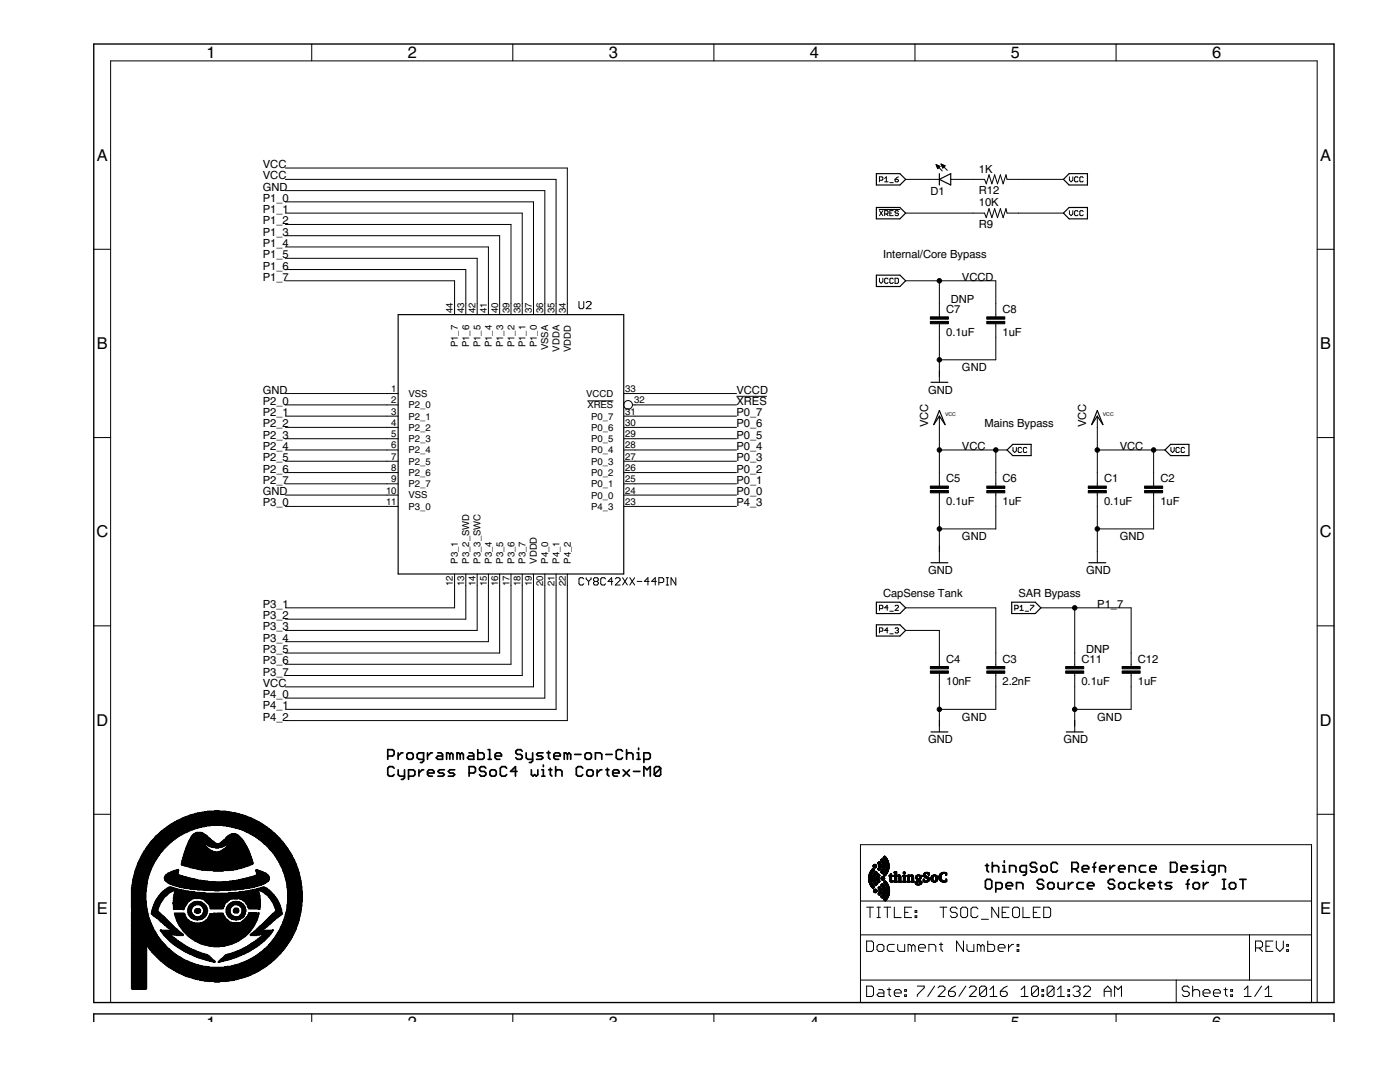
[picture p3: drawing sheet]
<svg xmlns="http://www.w3.org/2000/svg" width="279mm" height="216mm" viewBox="0 0 279 216" stroke-linecap="round" stroke-linejoin="round" font-family="sans-serif">
<defs><g id="words">
<g font-size="3.8">
<text x="41.2" y="11.6">1</text>
<text x="81.4" y="11.6">2</text>
<text x="121.5" y="11.6">3</text>
<text x="161.6" y="11.6">4</text>
<text x="201.8" y="11.6">5</text>
<text x="241.9" y="11.6">6</text>
<text x="19.3" y="32.1">A</text>
<text x="263.5" y="32.1">A</text>
<text x="19.3" y="69.7">B</text>
<text x="263.5" y="69.7">B</text>
<text x="19.2" y="107.2">C</text>
<text x="263.4" y="107.2">C</text>
<text x="19.2" y="144.8">D</text>
<text x="263.4" y="144.8">D</text>
<text x="19.3" y="182.4">E</text>
<text x="263.5" y="182.4">E</text>
<text x="41.2" y="205.1">1</text>
<text x="81.4" y="205.1">2</text>
<text x="121.5" y="205.1">3</text>
<text x="161.6" y="205.1">4</text>
<text x="201.8" y="205.1">5</text>
<text x="241.9" y="205.1">6</text>
</g>
<g font-size="2.6">
<text x="52.5" y="33.5">VCC</text>
<text x="52.5" y="35.8">VCC</text>
<text x="195.4" y="34.4">1K</text>
<text x="52.5" y="38">GND</text>
<text x="52.5" y="40.3">P1_0</text>
<text x="185.7" y="38.9">D1</text>
<text x="195.4" y="41.2">10K</text>
<text x="195.4" y="38.7">R12</text>
<text x="52.5" y="44.8">P1_2</text>
<text x="52.5" y="47">P1_3</text>
<text x="52.5" y="42.5">P1_1</text>
<text x="195.4" y="45.4">R9</text>
<text x="52.5" y="53.8">P1_6</text>
<text x="52.5" y="51.5">P1_5</text>
<text x="52.5" y="49.3">P1_4</text>
<text x="176.2" y="51.5">Internal/Core Bypass</text>
<text x="52.5" y="56">P1_7</text>
<text x="192" y="56">VCCD</text>
<text x="188.8" y="62.4">C7</text>
<text x="189.7" y="60.5">DNP</text>
<text x="200.1" y="62.4">C8</text>
<text x="188.8" y="66.9">0.1uF</text>
<text x="200.1" y="66.9">1uF</text>
<text x="192" y="74">GND</text>
<text x="52.5" y="78.5">GND</text>
<text x="52.5" y="80.8">P2_0</text>
<text x="52.5" y="83">P2_1</text>
<text x="147" y="83">P0_7</text>
<text x="147" y="80.8">XRES</text>
<text x="147" y="78.5">VCCD</text>
<text x="185.2" y="78.5">GND</text>
<text x="52.5" y="85.3">P2_2</text>
<text x="52.5" y="87.5">P2_3</text>
<text x="52.5" y="89.8">P2_4</text>
<text x="147" y="89.8">P0_4</text>
<text x="147" y="87.5">P0_5</text>
<text x="147" y="85.3">P0_6</text>
<text x="185.2" y="85.3" transform="rotate(-90 185.2 85.3)">VCC</text>
<text x="192" y="89.8">VCC</text>
<text x="196.5" y="85.3">Mains Bypass</text>
<text x="216.7" y="85.3" transform="rotate(-90 216.7 85.3)">VCC</text>
<text x="223.5" y="89.8">VCC</text>
<text x="52.5" y="92">P2_5</text>
<text x="52.5" y="94.3">P2_6</text>
<text x="147" y="94.3">P0_2</text>
<text x="147" y="92">P0_3</text>
<text x="52.5" y="98.8">GND</text>
<text x="52.5" y="96.5">P2_7</text>
<text x="52.5" y="101">P3_0</text>
<text x="147" y="101">P4_3</text>
<text x="147" y="98.8">P0_0</text>
<text x="147" y="96.5">P0_1</text>
<text x="188.8" y="100.7">0.1uF</text>
<text x="188.8" y="96.2">C5</text>
<text x="200.1" y="100.7">1uF</text>
<text x="200.1" y="96.2">C6</text>
<text x="220.3" y="100.7">0.1uF</text>
<text x="220.3" y="96.2">C1</text>
<text x="231.6" y="100.7">1uF</text>
<text x="231.6" y="96.2">C2</text>
<text x="192" y="107.8">GND</text>
<text x="223.5" y="107.8">GND</text>
<text x="176.2" y="119">CapSense Tank</text>
<text x="185.2" y="114.5">GND</text>
<text x="203.2" y="119">SAR Bypass</text>
<text x="216.7" y="114.5">GND</text>
<text x="52.5" y="121.3">P3_1</text>
<text x="52.5" y="123.5">P3_2</text>
<text x="52.5" y="125.8">P3_3</text>
<text x="219" y="121.3">P1_7</text>
<text x="52.5" y="128">P3_4</text>
<text x="52.5" y="130.3">P3_5</text>
<text x="216.7" y="130.3">DNP</text>
<text x="52.5" y="137">VCC</text>
<text x="52.5" y="132.5">P3_6</text>
<text x="52.5" y="134.8">P3_7</text>
<text x="188.8" y="136.7">10nF</text>
<text x="188.8" y="132.2">C4</text>
<text x="200.1" y="136.7">2.2nF</text>
<text x="200.1" y="132.2">C3</text>
<text x="215.8" y="136.7">0.1uF</text>
<text x="215.8" y="132.2">C11</text>
<text x="227.1" y="136.7">1uF</text>
<text x="227.1" y="132.2">C12</text>
<text x="52.5" y="139.3">P4_0</text>
<text x="52.5" y="141.5">P4_1</text>
<text x="52.5" y="143.8">P4_2</text>
<text x="192" y="143.8">GND</text>
<text x="219" y="143.8">GND</text>
<text x="185.2" y="148.3">GND</text>
<text x="212.2" y="148.3">GND</text>
</g>
<g font-size="2.2">
<text x="90.4" y="62.5" transform="rotate(-90 90.4 62.5)">44</text>
<text x="92.7" y="62.5" transform="rotate(-90 92.7 62.5)">43</text>
<text x="94.9" y="62.5" transform="rotate(-90 94.9 62.5)">42</text>
<text x="97.2" y="62.5" transform="rotate(-90 97.2 62.5)">41</text>
<text x="99.4" y="62.5" transform="rotate(-90 99.4 62.5)">40</text>
<text x="101.7" y="62.5" transform="rotate(-90 101.7 62.5)">39</text>
<text x="103.9" y="62.5" transform="rotate(-90 103.9 62.5)">38</text>
<text x="106.2" y="62.5" transform="rotate(-90 106.2 62.5)">37</text>
<text x="108.4" y="62.5" transform="rotate(-90 108.4 62.5)">36</text>
<text x="110.7" y="62.5" transform="rotate(-90 110.7 62.5)">35</text>
<text x="112.9" y="62.5" transform="rotate(-90 112.9 62.5)">34</text>
<text x="91.4" y="69.3" transform="rotate(-90 91.4 69.3)">P1_7</text>
<text x="93.7" y="69.3" transform="rotate(-90 93.7 69.3)">P1_6</text>
<text x="95.9" y="69.3" transform="rotate(-90 95.9 69.3)">P1_5</text>
<text x="98.2" y="69.3" transform="rotate(-90 98.2 69.3)">P1_4</text>
<text x="100.4" y="69.3" transform="rotate(-90 100.4 69.3)">P1_3</text>
<text x="102.7" y="69.3" transform="rotate(-90 102.7 69.3)">P1_2</text>
<text x="104.9" y="69.3" transform="rotate(-90 104.9 69.3)">P1_1</text>
<text x="107.2" y="69.3" transform="rotate(-90 107.2 69.3)">P1_0</text>
<text x="109.4" y="69.9" transform="rotate(-90 109.4 69.9)">VSSA</text>
<text x="111.7" y="70.1" transform="rotate(-90 111.7 70.1)">VDDA</text>
<text x="113.9" y="70.3" transform="rotate(-90 113.9 70.3)">VDDD</text>
<text x="78.1" y="78.2">1</text>
<text x="78.1" y="80.5">2</text>
<text x="78.1" y="82.7">3</text>
<text x="81.5" y="79.2">VSS</text>
<text x="81.5" y="81.5">P2_0</text>
<text x="81.5" y="83.7">P2_1</text>
<text x="117" y="79.2">VCCD</text>
<text x="117.2" y="81.5">XRES</text>
<text x="118" y="83.7">P0_7</text>
<text x="124.8" y="82.7">31</text>
<text x="124.8" y="78.2">33</text>
<text x="126.5" y="80.5">32</text>
<text x="78.1" y="87.2">5</text>
<text x="78.1" y="89.5">6</text>
<text x="78.1" y="85">4</text>
<text x="81.5" y="88.2">P2_3</text>
<text x="81.5" y="86">P2_2</text>
<text x="118" y="88.2">P0_5</text>
<text x="118" y="86">P0_6</text>
<text x="124.8" y="89.5">28</text>
<text x="124.8" y="87.2">29</text>
<text x="124.8" y="85">30</text>
<text x="78.1" y="91.7">7</text>
<text x="78.1" y="94">8</text>
<text x="81.5" y="90.5">P2_4</text>
<text x="81.5" y="92.7">P2_5</text>
<text x="81.5" y="95">P2_6</text>
<text x="118" y="92.7">P0_3</text>
<text x="118" y="90.5">P0_4</text>
<text x="118" y="95">P0_2</text>
<text x="124.8" y="91.7">27</text>
<text x="124.8" y="94">26</text>
<text x="77" y="98.5">10</text>
<text x="77" y="100.7">11</text>
<text x="78.1" y="96.2">9</text>
<text x="81.5" y="97.2">P2_7</text>
<text x="81.5" y="99.5">VSS</text>
<text x="81.5" y="101.7">P3_0</text>
<text x="118" y="101.7">P4_3</text>
<text x="118" y="99.5">P0_0</text>
<text x="118" y="97.2">P0_1</text>
<text x="124.8" y="100.7">23</text>
<text x="124.8" y="98.5">24</text>
<text x="124.8" y="96.2">25</text>
<text x="91.4" y="112.5" transform="rotate(-90 91.4 112.5)">P3_1</text>
<text x="93.6" y="112.5" transform="rotate(-90 93.6 112.5)">P3_2_SWD</text>
<text x="95.9" y="112.5" transform="rotate(-90 95.9 112.5)">P3_3_SWC</text>
<text x="98.1" y="112.5" transform="rotate(-90 98.1 112.5)">P3_4</text>
<text x="100.4" y="112.5" transform="rotate(-90 100.4 112.5)">P3_5</text>
<text x="102.6" y="112.5" transform="rotate(-90 102.6 112.5)">P3_6</text>
<text x="104.9" y="112.5" transform="rotate(-90 104.9 112.5)">P3_7</text>
<text x="107.1" y="112.5" transform="rotate(-90 107.1 112.5)">VDDD</text>
<text x="109.4" y="112.5" transform="rotate(-90 109.4 112.5)">P4_0</text>
<text x="111.6" y="112.5" transform="rotate(-90 111.6 112.5)">P4_1</text>
<text x="113.9" y="112.5" transform="rotate(-90 113.9 112.5)">P4_2</text>
<text x="90.4" y="117" transform="rotate(-90 90.4 117)">12</text>
<text x="92.7" y="117" transform="rotate(-90 92.7 117)">13</text>
<text x="94.9" y="117" transform="rotate(-90 94.9 117)">14</text>
<text x="97.2" y="117" transform="rotate(-90 97.2 117)">15</text>
<text x="99.4" y="117" transform="rotate(-90 99.4 117)">16</text>
<text x="101.7" y="117" transform="rotate(-90 101.7 117)">17</text>
<text x="103.9" y="117" transform="rotate(-90 103.9 117)">18</text>
<text x="106.2" y="117" transform="rotate(-90 106.2 117)">19</text>
<text x="108.4" y="117" transform="rotate(-90 108.4 117)">20</text>
<text x="110.7" y="117" transform="rotate(-90 110.7 117)">21</text>
<text x="112.9" y="117" transform="rotate(-90 112.9 117)">22</text>
</g>
<g font-size="1.2">
<text x="188.6" y="83">VCC</text>
<text x="220.1" y="83">VCC</text>
</g>
</g></defs>
<g fill="none" stroke="#000" stroke-width=".2">
<path d="M62.2 8.8v3.3M102.3 8.8v3.3M142.5 8.8v3.3M182.6 8.8v3.3M222.7 8.8v3.3M57 35.8h54v27M57 38h51.7v24.8M57 33.5h56.2v29.3M175.5 36h.5l.2-.2v-.3l-.2-.2h-.5v1M176.6 36.3h.6M176.6 35.6l.3-.3v1M177.6 36.4h.7"/>
<path d="M178.6 35.8h.5l.2 .3-.2 .2h-.3l-.2-.2zM179.3 35.3l-.7 .5M180.7 35.8h6.8M186.8 32.9l1.2 1.2M186.8 32.9l.8 .3-.4 .5zM186.9 33h.1M186.9 33.1h.4M186.9 33.2h.6M187 33.3h.5M187 33.4h.4M187.1 33.5h.2M187.1 33.6h.1"/>
<path d="M187.8 32.7l1.3 1.3M187.8 32.7l.8 .4-.4 .4zM187.8 32.7h.1M187.9 32.9h.2M187.9 33h.4M188 33.1h.6M188 33.2h.5M188 33.3h.4M188.1 33.4h.2M188.1 33.5h.1M189.7 35.8h6.8l.3 .9 .6-1.8 .6 1.8 .5-1.8 .6 1.8 .5-1.8 .6 1.8 .6-1.8 .2 .9h11.2M213.4 35.3v.7l.4 .3 .3-.3v-.7"/>
<path d="M215.1 35.5l-.1-.2h-.4l-.1 .2v.6l.1 .2h.4l.1-.2M216.2 35.5l-.2-.2h-.3l-.2 .2v.6l.2 .2h.3l.2-.2M18.7 49.7h3.4M57 42.5h47.2v20.3M57 56h33.7v6.8M57 53.8h36v9M57 51.5h38.2v11.3M57 49.3h40.5v13.5M57 47h42.7v15.8M57 40.3h49.5v22.5M57 44.8h45v18M175.5 41.8h4.1"/>
<path d="M175.5 55.5v.7l.4 .3 .3-.3v-.7M175.5 42l.7 1M176.2 42l-.7 1M176.6 42.7h.5l.1-.2v-.3l-.1-.2h-.5v1M176.9 42.7l.3 .3M177.2 55.7l-.1-.2h-.4l-.1 .2v.7l.1 .1h.4l.1-.1M177.6 42.5h.3M178.3 55.7l-.2-.2h-.3l-.2 .2v.7l.2 .1h.3l.2-.1M178.3 42h-.7v1h.7M178.6 55.5h.5l.2 .2v.7l-.2 .1h-.5zM179.3 42.2l-.2-.2h-.3l-.2 .4 .2 .1h.3l.2 .4-.2 .1h-.3l-.2-.1M180.7 42.5h15.8l.3 .9 .6-1.8 .6 1.8 .5-1.8 .6 1.8 .5-1.8 .6 1.8 .6-1.8 .2 .9h11.2"/>
<path d="M180.7 56h18v7.2M187.5 56v7.2M213.4 42v.7l.4 .3 .3-.3v-.7M215.1 42.2l-.1-.2h-.4l-.1 .2v.7l.1 .1h.4l.1-.1M216.2 42.2l-.2-.2h-.3l-.2 .2v.7l.2 .1h.3l.2-.1M262.9 49.7h3.3M57 78.5h22.5M115.5 60.2v1.2l.3 .2h.5l.2-.2v-1.2M117 60.4l.2-.2h.5l.3 .2v.2l-1 1h1M117.2 80h5.2M124.5 78.5h22.5M147 79.1h6"/>
<path d="M187.5 64.6v11.7M198.7 64.6v7.2h-11.2M18.7 87.3h3.4M57 80.8h22.5M57 83h22.5M57 87.5h22.5M57 89.8h22.5M57 92h22.5M57 96.5h22.5M57 98.8h22.5M57 85.3h22.5M57 94.3h22.5"/>
<path d="M124.5 83h22.5M124.5 87.5h22.5M124.5 89.8h22.5M124.5 92h22.5M124.5 96.5h22.5M124.5 98.8h22.5M124.5 85.3h22.5M124.5 94.3h22.5M126.2 80.8h20.8M187.5 89.8h13.5M187.5 83v14M187.5 98.3v14"/>
<path d="M198.7 89.8v7.2M198.7 98.3v7.2h-11.2M202.2 89.3v.7l.3 .3 .3-.3v-.7M203.9 89.5l-.2-.2h-.3l-.2 .2v.6l.2 .2h.3l.2-.2M204.9 89.5l-.2-.2h-.3l-.2 .2v.6l.2 .2h.3l.2-.2M219 89.8h13.5M219 83v14M219 98.3v14M230.2 89.8v7.2M230.2 98.3v7.2h-11.2M233.7 89.3v.7l.3 .3 .3-.3v-.7M235.4 89.5l-.2-.2h-.3l-.2 .2v.6l.2 .2h.3l.2-.2"/>
<path d="M236.4 89.5l-.2-.2h-.3l-.2 .2v.6l.2 .2h.3l.2-.2M262.9 87.3h3.3M57 101h22.5M90.7 114.5v6.8h-33.7M93 114.5v9h-36M95.2 114.5v11.3h-38.2M97.5 114.5v13.5h-40.5M99.7 114.5v15.8h-42.7M102 114.5v18h-45M104.2 114.5v20.3h-47.2M106.5 114.5v22.6h-49.5M108.7 114.5v24.8h-51.7"/>
<path d="M111 114.5v27h-54M113.2 114.5v29.3h-56.2M116.5 115.5l-.2-.2h-.5l-.3 .2v1l.3 .2h.5l.2-.2M117 115.3v.2l.5 .5M117.5 116v.7M118 115.3v.2l-.5 .5M118.7 116l-.3-.2v-.3l.3-.2h.5l.2 .2v.3l-.2 .2M118.7 116l-.3 .2v.3l.3 .2h.5l.2-.2v-.3l-.2-.2M118.7 116h.5M120.9 115.5l-.3-.2h-.5l-.2 .2v1l.2 .2h.5l.3-.2M122.3 116h-1l.8-.7v1.4M122.8 115.5l.2-.2h.5l.3 .2v.3l-1 .9h1"/>
<path d="M124.2 115.3l1 1.4M124.5 101h22.5M125.2 115.3l-1 1.4M125.7 115.3l1 1.4M126.7 115.3l-1 1.4M127.1 116h1M129.6 116h-1l.7-.7v1.4M131 116h-1l.8-.7v1.4M131.5 116.2h.7l.3-.2v-.5l-.3-.2h-.7v1.4M132.9 115.3h.5M132.9 116.7h.5M133.2 115.3v1.4"/>
<path d="M134.9 115.3v1.4l-1-1.4v1.4M18.7 124.9h3.4M175.5 121.5h.5l.2-.2v-.4l-.2-.1h-.5v1M175.5 126h.5l.2-.2v-.3l-.2-.2h-.5v1M177.2 121.3h-.6l.5-.5v1M177.2 125.8h-.6l.5-.5v1M177.6 122h.7M177.6 126.5h.7M178.6 120.9l.2-.1h.3l.2 .1v.2l-.7 .7h.7M178.6 125.5l.2-.2h.3l.2 .2-.2 .3M179 125.8h.1M179.1 125.8l.2 .2-.2 .3h-.3l-.2-.2"/>
<path d="M180.7 121.3h18v11.7M180.7 125.8h6.8v7.2M187.5 134.3v11.7M198.7 134.3v7.2h-11.2M202.5 121.5h.5l.2-.2v-.4l-.2-.1h-.5v1M203.6 121.1l.3-.3v1M203.6 121.8h.6M204.6 122h.7M205.6 120.8h.7l-.7 1M207.7 121.3h18v11.7M214.5 121.3v11.7M214.5 134.3v11.7"/>
<path d="M225.7 134.3v7.2h-11.2M262.9 124.9h3.3M18.7 162.5h3.4M171.7 168.6h90v31.4h-90zM171.7 179.8h90M262.9 162.5h3.3M171.7 186.5h90M171.7 195.6h90M173 187.8h1l.3 .3v1.4l-.3 .3h-1zM173 196.8h1l.3 .3v1.4l-.3 .3h-1zM173 181h1.3M173.6 181v2.1"/>
<path d="M175 181h.7M175 183.1h.7M175.4 197.5h.7l.3 .3v1h-1l-.4-.3 .4-.4h1M175.4 188.4h.7l.3 .4v.7l-.3 .3h-.7l-.4-.3v-.7zM175.4 181v2.1M176.4 181h1.4M177.1 181v2.1M177.1 197.5h.7M177.4 197.1v1.4l.4 .3M178.5 188.4h-1.1l-.3 .4v.7l.3 .3h1.1M178.5 198.1h1.4v-.3l-.4-.3h-.7l-.3 .3v.7l.3 .3h.7M178.5 181v2.1h1.4"/>
<path d="M179.2 188.4v1.1l.3 .3h1.1v-1.4M180.6 198.5h.3v.3h-.3zM180.6 197.5h.3v.3h-.3zM180.6 182.1h.6M181.9 188.8l.4-.4 .3 .4v1M181.9 181h-1.3v2.1h1.3M181.9 188.8l-.3-.4h-.4v1.4M181.9 188.8v1M182.6 181.7h.4v.4h-.4zM182.6 182.7h.4v.4h-.4zM183.1 196.8h1.3v.3l-1.3 1.4v.3M183.3 189.1h1.4v-.3l-.4-.4h-.7l-.3 .4v.7l.3 .3h.7"/>
<path d="M185.4 189.8v-1.4h1l.4 .4v1M186.5 196.8l-1.4 2M187.2 197.1l.4-.3h.7l.3 .3v.4l-1.4 1.3h1.4M187.5 188.4h.7M187.6 181h1.4M187.8 188.1v1.4l.4 .3M188.3 181v2.1M189.3 197.8h1l.4 .3v.4l-.4 .3h-.7l-.3-.3zM190.7 196.8l-.7 .3-.7 .7M191 181.4l-.3-.4h-.7l-.3 .4v.3l.3 .4h.7l.3 .3v.3l-.3 .4h-.7l-.3-.4M191.7 181.4l.4-.4h.6l.4 .4v1.3l-.4 .4h-.6l-.4-.4zM192.3 187.8v2l-1.4-2v2"/>
<path d="M192.7 196.8l-1.3 2M193 188.4v1.1l.3 .3h1.1v-1.4M193.4 197.1l.4-.3h.7l.3 .3v.4l-1.4 1.3h1.4M195.2 181.4l-.4-.4h-.7l-.3 .4v1.3l.3 .4h.7l.4-.4M195.7 188.8l-.3-.4h-.3v1.4M195.7 188.8v1M195.7 188.8l.4-.4 .3 .4v1M195.9 183.4h1.4M196.9 197.1v1.4l-.4 .3h-.6l-.4-.3M196.9 197.1l-.4-.3h-.6l-.4 .3v1.4M196.9 197.1l-1.4 1.4M197.1 187.8v2h1.1l.3-.3v-.7l-.3-.4h-1.1"/>
<path d="M197.6 198.8h1.4M197.6 197.5l.7-.7v2M199.2 189.1h1.4v-.3l-.4-.4h-.7l-.3 .4v.7l.3 .3h.7M199.3 181v2.1l-1.4-2.1v2.1M199.6 197.8h1.1l.3 .3v.4l-.3 .3h-.7l-.4-.3zM200 182.1h.7M201 196.8l-.7 .3-.7 .7M201.3 188.4v1.4M201.4 181h-1.4v2.1h1.4M202.3 188.4h-.3l-.7 .7M202.4 181h.7l.4 .4v1.3l-.4 .4h-.7l-.3-.4v-1.3zM203 189.5h.3v.3h-.3z"/>
<path d="M203 188.4h.3v.4h-.3zM203.8 198.8h1.4M203.8 197.5l.7-.7v2M204.2 181v2.1h1.3M206.2 182.1h.7M207.2 197.1v1.4l-.3 .3h-.7l-.3-.3M207.2 197.1l-.3-.3h-.7l-.3 .3v1.4M207.2 197.1l-1.3 1.4M207.6 181h-1.4v2.1h1.4M207.9 198.5h.4v.3h-.4zM207.9 197.5h.4v.3h-.4zM208.3 181h1l.4 .4v1.3l-.4 .4h-1z"/>
<path d="M210.4 197.1v1.4l-.4 .3h-.7l-.3-.3M210.4 197.1l-.4-.3h-.7l-.3 .3v1.4M210.4 197.1l-1.4 1.4M211.1 198.8h1.3M211.1 197.5l.6-.7v2M213.1 197.5h.4v.3h-.4zM213.1 198.5h.4v.3h-.4zM214.1 197.1l.4-.3h.7l.3 .3v.4l-.3 .3M214.8 197.8h.4M215.2 197.8l.3 .3v.4l-.3 .3h-.7l-.4-.3M216.2 197.1l.4-.3h.7l.3 .3v.4l-1.4 1.3h1.4M220.4 197.8h1.3"/>
<path d="M220.4 198.8v-1.3l.7-.7 .6 .7v1.3M222.4 198.8v-2l.7 .7 .7-.7v2M234.7 195.6v4.4M237.3 197.1l-.3-.3h-.7l-.4 .3v.4l.4 .3h.7l.3 .3v.4l-.3 .3h-.7l-.4-.3M238 197.8l.4-.3h.7l.3 .3v1M238 196.8v2M240.1 198.1h1.4v-.3l-.4-.3h-.6l-.4 .3v.7l.4 .3h.6M242.2 198.1h1.3v-.3l-.3-.3h-.7l-.3 .3v.7l.3 .3h.7M244.2 197.5h.7M244.6 197.1v1.4l.3 .3M245.6 198.5h.4v.3h-.4zM245.6 197.5h.4v.3h-.4z"/>
<path d="M248.3 198.8h1.4M248.3 197.5l.7-.7v2M249.4 186.5v9.1M250.6 189.1h1l.4-.3v-.7l-.4-.3h-1v2M251.3 189.1l.7 .7M251.8 196.8l-1.4 2M252.5 198.8h1.4M252.5 197.5l.7-.7v2M252.6 188.8h.7M254 187.8h-1.4v2h1.4M254.7 187.8v1.3l.7 .7 .7-.7v-1.3M256.8 189.5h.3v.3h-.3z"/>
<path d="M256.8 188.4h.3v.4h-.3zM22.1 200v-187.9h240.8v187.9M62.2 202.3v1.5M102.3 202.3v1.5M142.5 202.3v1.5M182.6 202.3v1.5M222.7 202.3v1.5"/>
<circle cx="125.3" cy="80.8" r=".87"/>
</g>
<g fill="none" stroke="#000" stroke-width=".23">
<path d="M174.9 34.6h4.7l1.1 1.2-1.1 1.1h-4.7zM187.5 35.8l2.2-1.2v2.3zM187.5 34.6v2.3M213.4 34.6h3.6v2.3h-3.6l-1.2-1.1zM174.9 41.4h4.7l1.1 1.1-1.1 1.2h-4.7zM174.9 54.9h4.7l1.1 1.1-1.1 1.2h-4.7zM212.2 42.5l1.2-1.1h3.6v2.3h-3.6zM79.5 62.8h45v51.7h-45zM185.8 76.3h3.4M187.5 81.9l1.1 2.8-1.1-1.7-1.1 1.7zM201 89.8l1.1-1.1h3.7v2.2h-3.7zM219 81.9l1.1 2.8-1.1-1.7-1.1 1.7z"/>
<path d="M233.6 88.7h3.7v2.2h-3.7l-1.1-1.1zM185.8 112.3h3.4M217.3 112.3h3.4M174.9 120.2h4.7l1.1 1.1-1.1 1.1h-4.7zM174.9 124.7h4.7l1.1 1.1-1.1 1.1h-4.7zM201.9 120.2h4.7l1.1 1.1-1.1 1.1h-4.7zM185.8 146h3.4M212.8 146h3.4"/>
</g>
<path d="M18.7 8.8h247.5v191.2h-247.5zM18.7 203.8v-1.5h247.5v1.5" fill="none" stroke="#000" stroke-width=".28"/>
<g fill="#000" stroke="#000" stroke-width=".2">
<path d="M185.7 64.1h3.6v.5h-3.6zM185.7 63.2h3.6v.5h-3.6zM196.9 64.1h3.6v.5h-3.6zM196.9 63.2h3.6v.5h-3.6zM185.7 97.9h3.6v.4h-3.6zM185.7 97h3.6v.5h-3.6zM196.9 97.9h3.6v.4h-3.6zM196.9 97h3.6v.5h-3.6zM217.2 97.9h3.6v.4h-3.6zM217.2 97h3.6v.5h-3.6zM228.4 97.9h3.6v.4h-3.6zM228.4 97h3.6v.5h-3.6z"/>
<path d="M185.7 133.9h3.6v.4h-3.6zM185.7 133h3.6v.5h-3.6zM196.9 133.9h3.6v.4h-3.6zM196.9 133h3.6v.5h-3.6zM212.7 133.9h3.6v.4h-3.6zM212.7 133h3.6v.5h-3.6zM223.9 133.9h3.6v.4h-3.6zM223.9 133h3.6v.5h-3.6zM26.2 179.9l3 .1zM26.2 179.9h3zM26.2 179.7l3 .1zM26.2 179.7h2.9z"/>
<path d="M26.2 179.6l2.9 .1zM26.2 179.5l2.9 .1zM26.2 179.4l2.9 .1zM26.2 179.3l2.9 .1zM26.2 179.2l2.9 .1zM26.2 179.1l2.9 .1zM26.2 179l2.9 .1zM26.2 178.9l2.9 .1zM26.2 178.9h2.9zM26.2 178.8l2.9 .1zM26.2 178.7l2.9 .1zM26.2 178.6l2.9 .1z"/>
<path d="M26.2 178.5l2.9 .1zM26.2 178.4l2.9 .1zM26.2 178.3l2.9 .1zM26.2 178.2l2.9 .1zM26.2 178.1l2.9 .1zM26.2 178.1h2.9zM26.2 177.9l2.9 .1zM26.2 177.9h3zM26.2 177.8l3 .1zM26.2 177.7l3 .1zM26.2 177.6l3 .1zM26.2 177.5l3 .1z"/>
<path d="M26.2 177.4l3 .1zM26.2 177.3l3 .1zM26.2 177.2l3 .1zM26.2 177.1l3 .1zM26.2 177.1h3zM26.3 177l3 .1zM26.3 176.9l3 .1zM26.3 176.8l3 .1zM26.3 176.7l3 .1zM26.3 176.6l3 .1zM26.3 176.5l3 .1zM26.4 176.4l2.9 .1z"/>
<path d="M26.4 176.3l3 .1zM26.4 176.3h3zM26.4 176.1l3 .1zM26.4 176.1h3zM26.4 176l3 .1zM26.5 175.9l2.9 .1zM26.5 175.8l2.9 .1zM26.5 175.7l3 .1zM26.5 175.6l3 .1zM26.5 175.5l3 .1zM26.5 175.4l3 .1zM26.6 175.3l2.9 .1z"/>
<path d="M26.6 175.3h2.9zM26.6 175.2l2.9 .1zM26.6 175.1l2.9 .1zM26.7 175l3 .1zM26.7 174.9l3 .1zM26.7 174.8l3 .1zM26.7 174.7l3 .1zM26.8 174.6l2.9 .1zM26.8 174.5l2.9 .1zM26.8 174.5h3zM26.8 174.3l3 .1zM26.9 174.3h2.9z"/>
<path d="M26.9 174.2l3 .1zM26.9 174.1l3 .1zM26.9 174l3 .1zM26.9 173.9l3.1 .1zM26.9 173.8l3.1 .1zM26.9 173.7l3.1 .1zM27 173.6l3.1 .1zM27.1 173.5l3 .1zM27.1 173.5h3.1zM27.1 173.4l3.1 .1zM27.1 173.3l3.1 .1zM27.1 173.2l3.2 .1z"/>
<path d="M27.2 173.1l3.1 .1zM27.2 173l3.2 .1zM27.2 172.9l3.2 .1zM27.3 172.8l3.2 .1zM27.3 172.7l3.2 .1zM27.4 172.5l3.2 .1zM27.4 172.7h3.1zM27.4 172.6h3.1zM27.5 172.3l3.2 .1zM27.5 172.2l3.2 .1zM27.5 172.4l3.1 .1zM27.6 172.1l3.2 .1z"/>
<path d="M27.6 172l3.2 .1zM27.7 171.9l3.2 .1zM27.7 171.8l3.2 .1zM27.7 171.7l3.3 .1zM27.7 171.7h3.4zM27.8 171.6h3.3zM27.8 171.5l3.4 .1zM27.9 171.4l3.4 .1zM27.9 171.3l3.4 .1zM28 171.2l3.4 .1zM28 171.1l3.4 .1zM28.1 171l3.4 .1z"/>
<path d="M28.1 170.9l3.4 .1zM28.2 170.8l3.4 .1zM28.2 170.8h3.4zM28.3 170.7l3.4 .1zM28.3 170.6l3.5 .1zM28.4 170.5l3.4 .1zM28.4 170.4l3.5 .1zM28.5 170.3l3.5 .1zM28.5 170.2l3.5 .1zM28.6 170.1l3.5 .1zM28.7 170l3.5 .1zM28.7 169.9l3.6 .1z"/>
<path d="M28.7 169.9h3.6zM28.7 169.8h3.7zM28.9 169.7l3.6 .1zM28.9 169.6l3.6 .1zM29 169.5l3.6 .1zM29 169.4l3.7 .1zM29.1 169.3l3.7 .1zM29.1 169.2l3.8 .1zM29.2 169.1l3.8 .1zM29.3 169l3.8 .1zM29.3 169h3.8zM29.4 168.9l3.8 .1z"/>
<path d="M29.5 168.8l3.8 .1zM29.5 168.6l4 .1zM29.6 168.7l3.8 .1zM29.6 168.5l4 .1zM29.7 168.4l4 .1zM29.8 168.3l4 .1zM29.8 168.2l4.1 .1zM29.9 168.1l4.1 .1zM30 168.1h4.1zM30.1 168h4.1zM30.1 167.9l4.2 .1zM30.2 167.8l4.2 .1z"/>
<path d="M30.3 167.7l4.2 .1zM30.4 167.6l4.3 .1zM30.5 167.5l4.3 .1zM30.5 167.4l4.4 .1zM30.6 167.3l4.5 .1zM30.7 167.2l4.4 .1zM30.8 167.2h4.4zM30.9 179.9l1.3 .1zM30.9 167.1l4.5 .1zM30.9 167l4.6 .1zM31 179.9h1.3zM31 179.7l1.3 .1z"/>
<path d="M31 166.9l4.7 .1zM31.1 179.7h1.2zM31.1 166.8l4.7 .1zM31.1 179.6l1.3 .1zM31.2 179.5l1.3 .1zM31.2 166.7l4.8 .1zM31.3 179.4l1.2 .1zM31.3 179.3l1.3 .1zM31.3 166.6l4.8 .1zM31.3 179.2l1.4 .1zM31.4 179.1l1.3 .1zM31.5 179l1.3 .1z"/>
<path d="M31.5 166.5l4.8 .1zM31.5 178.9l1.4 .1zM31.5 166.4l4.9 .1zM31.6 178.9h1.4zM31.6 178.8l1.5 .1zM31.6 166.3l5 .1zM31.7 178.7l1.6 .1zM31.7 166.3h5.1zM31.8 178.6l1.5 .1zM31.8 166.2h5.1zM31.9 178.5l1.5 .1zM31.9 166.1l5.3 .1z"/>
<path d="M32 178.4l1.5 .1zM32 166l5.4 .1zM32 178.3l1.6 .1zM32.1 165.9l5.5 .1zM32.1 178.2l1.6 .1zM32.2 178.1l1.6 .1zM32.2 165.8l5.6 .1zM32.3 178.1h1.7zM32.3 165.7l5.6 .1zM32.3 177.9l1.9 .1zM32.4 177.9h1.9zM32.4 165.6l5.7 .1z"/>
<path d="M32.5 177.8l2 .1zM32.5 165.5l6 .1zM32.6 165.4l6 .1zM32.7 177.7l2 .1zM32.8 175.3h5.6zM32.8 175.1l4.8 .1zM32.8 165.4h6.1zM32.8 177.6l3.9 .1zM32.8 175.3l6 .1zM32.8 175.2l5.2 .1zM32.8 175l4.5 .1zM32.9 177.5l3.3 .1z"/>
<path d="M32.9 175.6l7.3 .1zM32.9 175.5l6.6 .1zM32.9 175.4l6.3 .1zM32.9 174.9l4.1 .1zM32.9 174.8l3.8 .1zM32.9 165.3l6.3 .1zM33 177.4l2.8 .1zM33 175.7l7.9 .1zM33 174.7l3.4 .1zM33 174.6l3 .1zM33.1 175.8l8.4 .1zM33.1 174.5l2.7 .1z"/>
<path d="M33.1 165.2l6.4 .1zM33.2 177.3l2.2 .1zM33.2 165.1l6.7 .1zM33.2 177.2l1.9 .1zM33.2 175.9l9.8 .1zM33.3 174.5h2.3zM33.3 165l7 .1zM33.3 176l19.9 .1zM33.3 174.3l2.2 .1zM33.4 177.1l1.4 .1zM33.4 176.1h19.7zM33.4 174.3h2.1z"/>
<path d="M33.4 164.9l7.4 .1zM33.5 174.2l2.1 .1zM33.5 164.8l7.8 .1zM33.5 176.1l19.5 .1zM33.6 177.1h.9zM33.6 164.7l8.4 .1zM33.7 177l.5 .1zM33.7 176.3h19.2zM33.8 174.1l1.8 .1zM33.8 164.6l19 .1zM33.9 176.3l18.8 .1zM33.9 164.5l18.7 .1z"/>
<path d="M34 174l1.6 .1zM34.1 164.5h18.4zM34.1 176.4l18.3 .1zM34.1 173.9l1.5 .1zM34.1 164.4h18.2zM34.3 176.5l17.9 .1zM34.3 173.8l1.3 .1zM34.3 164.3l17.9 .1zM34.5 176.6l17.7 .1zM34.5 164.2l17.6 .1zM34.6 179.7l3.2 .1zM34.6 179.7h3.3z"/>
<path d="M34.6 179.6l3.5 .1zM34.6 179.3l4 .1zM34.6 173.7l1.1 .1zM34.6 179.9l3 .1zM34.6 179.9h3.1zM34.6 179.5l3.6 .1zM34.6 179.4l3.7 .1zM34.6 179.2l5.1 .1zM34.6 179.1l17.3 .1zM34.6 179l17.3 .1zM34.6 178.9l17.3 .1zM34.6 164.1l17.3 .1z"/>
<path d="M34.7 178.9h17.2zM34.7 178.8l17.2 .1zM34.7 178.7l17.2 .1zM34.7 178.6l17.2 .1zM34.7 178.5l17.1 .1zM34.8 178.4l17 .1zM34.8 178.3l17 .1zM34.8 178.2l16.9 .1zM34.8 178.1l6.2 .1zM34.8 164l17 .1zM34.9 178.1h4.9zM34.9 177.9l4 .1z"/>
<path d="M34.9 177.9h3.4zM34.9 177.8l2.8 .1zM34.9 177.7l2.2 .1zM34.9 176.7l16.8 .1zM34.9 173.6l.8 .1zM35 163.9l16.6 .1zM35.1 176.8l16.3 .1zM35.1 163.8l16.3 .1zM35.2 173.5l.5 .1zM35.2 163.7l16 .1zM35.4 163.6l15.7 .1zM35.5 176.9l15.6 .1z"/>
<path d="M35.5 173.5h.1zM35.7 163.6h15.2zM35.8 177l15 .1zM35.9 163.5l14.8 .1zM36 163.4l14.5 .1zM36.1 172.4l14.3 .1zM36.2 177.1h14.2zM36.2 172.6h13.8zM36.2 172.5l14.1 .1zM36.2 172.3l14.3 .1zM36.2 172.2l14.3 .1zM36.2 172.1l14.3 .1z"/>
<path d="M36.2 163.3l14.2 .1zM36.3 172l14.1 .1zM36.3 171.9l14.1 .1zM36.3 171.8l14.1 .1zM36.3 171.7l14.1 .1zM36.3 171.7h14.1zM36.4 171.6h14zM36.4 171.5l14 .1zM36.4 171.4l13.8 .1zM36.4 163.2l13.8 .1zM36.5 171.3l13.7 .1zM36.5 171.2l13.7 .1z"/>
<path d="M36.5 171.1l13.7 .1zM36.5 171l13.7 .1zM36.6 172.7h13.2zM36.6 170.9l13.6 .1zM36.6 170.8l13.5 .1zM36.6 170.8h13.5zM36.6 163.1l13.4 .1zM36.7 177.1l13.2 .1zM36.7 170.7l13.3 .1zM36.7 170.6l13.3 .1zM36.7 170.5l13.3 .1zM36.7 170.4l13.3 .1z"/>
<path d="M36.8 170.3l13.1 .1zM36.8 170.2l13.1 .1zM36.8 170.1l13 .1zM36.8 163l12.9 .1zM36.9 172.7l12.7 .1zM36.9 170l12.9 .1zM36.9 169.9l6.3 .1zM36.9 169.9h5.7zM36.9 169.8h5.5zM36.9 169.6l5.2 .1zM37 169.7l5.2 .1zM37 169.5l4.9 .1z"/>
<path d="M37 169.4l4.8 .1zM37 169.3l4.6 .1zM37 162.9l12.4 .1zM37.1 169.2l4.4 .1zM37.1 169.1l4.3 .1zM37.1 169l4.3 .1zM37.2 168.9l4 .1zM37.2 172.8l12.1 .1zM37.2 169h4.1zM37.3 177.2l12 .1zM37.3 168.8l3.8 .1zM37.3 168.7l3.7 .1z"/>
<path d="M37.3 162.8l12 .1zM37.4 168.6l3.5 .1zM37.4 168.5l3.5 .1zM37.4 168.4l3.4 .1zM37.5 168.3l3.2 .1zM37.5 172.9l11.5 .1zM37.5 168.2l5.7 .1zM37.5 168.1l5.5 .1zM37.6 168.1h5.3zM37.6 168h5.2zM37.6 162.8h11.4zM37.7 167.9l4.9 .1z"/>
<path d="M37.7 167.8l4.8 .1zM37.7 167.7l4.7 .1zM37.8 167.6l4.4 .1zM37.8 162.6l10.9 .1zM37.8 177.3l10.9 .1zM37.8 173l11 .1zM37.8 167.5l4.4 .1zM37.8 167.4l4.3 .1zM37.9 167.3l4.1 .1zM38 173.1l10.6 .1zM38 167.2h3.8zM38 162.6h10.5z"/>
<path d="M38 167.2l3.9 .1zM38.1 167.1l3.5 .1zM38.1 167l3.4 .1zM38.2 166.9l3.2 .1zM38.3 166.8l3.1 .1zM38.3 166.7l3 .1zM38.4 166.6l2.8 .1zM38.4 162.5l9.7 .1zM38.5 173.2l9.7 .1zM38.5 166.5l2.6 .1zM38.6 177.4l9.4 .1zM38.6 166.4l2.3 .1z"/>
<path d="M38.7 179.9l1.5 .1zM38.7 166.3l2 .1zM38.7 162.4l9.1 .1zM38.8 166.3h1.8zM38.9 173.3l8.9 .1zM39 166.2h1.4zM39 162.3l8.5 .1zM39.1 179.9h.5zM39.2 166.1l1 .1zM39.3 173.4l8.2 .1zM39.4 177.5l7.8 .1zM39.4 162.2l7.7 .1z"/>
<path d="M39.7 173.5h7.5zM39.7 162.1l7.1 .1zM39.8 179.2l12.1 .1zM40.1 179.3l6.5 .1zM40.2 173.5l6.5 .1zM40.3 162l5.9 .1zM40.4 179.4l5.7 .1zM40.5 177.6l5.5 .1zM40.6 179.5l5.2 .1zM40.8 179.6l5 .1zM40.8 161.9l5 .1zM40.9 179.7h4.7z"/>
<path d="M40.9 179.7l4.6 .1zM40.9 168.3l4.5 .1zM41 179.9h4.5zM41 168.4l4.3 .1zM41.2 179.9l4.1 .1zM41.2 168.5l4 .1zM41.3 173.6l4.5 .1zM41.4 168.6l3.7 .1zM41.4 161.8l3.7 .1zM41.4 168.7l3.6 .1zM41.6 168.8l3.2 .1zM41.8 168.9l2.8 .1z"/>
<path d="M42.1 169h2.3zM42.3 169l1.9 .1zM42.5 173.7l2.1 .1zM42.8 177.7l1 .1zM42.8 161.8h1zM43 169.1l.7 .1zM43.4 169.9l6.3 .1zM43.7 169.9h6zM43.8 168.2l1.8 .1zM44 168.1l4.8 .1zM44 169.8h5.7zM44 168.1h4.7z"/>
<path d="M44.1 169.7l5.5 .1zM44.2 168h4.5zM44.2 167.9l4.4 .1zM44.3 169.6l5.3 .1zM44.4 175.9l9 .1zM44.4 169.5l5.1 .1zM44.4 167.8l4.2 .1zM44.5 167.7l4.1 .1zM44.5 164.7l8.4 .1zM44.6 169.4l5 .1zM44.6 167.6l3.9 .1zM44.7 169.3l4.8 .1z"/>
<path d="M44.7 167.5l3.8 .1zM44.9 167.4l3.5 .1zM44.9 169.2l4.5 .1zM44.9 167.3l3.4 .1zM45 169.1l4.4 .1zM45 169l4.4 .1zM45 167.2l3.2 .1zM45 167.2h3.1zM45.1 169h4.2zM45.1 167.1l2.9 .1zM45.2 168.9l4.1 .1zM45.2 168.8l4 .1z"/>
<path d="M45.2 167l2.7 .1zM45.2 164.8l7.8 .1zM45.3 166.9l2.5 .1zM45.3 168.7l3.9 .1zM45.4 168.6l3.7 .1zM45.4 166.8l2.3 .1zM45.5 168.5l3.5 .1zM45.6 178.1l6.1 .1zM45.6 168.4l3.4 .1zM45.6 166.7l2 .1zM45.7 168.3l3.2 .1zM45.7 168.2l3.2 .1z"/>
<path d="M45.7 166.6l1.9 .1zM45.8 175.8l7.8 .1zM45.8 164.9l7.3 .1zM45.8 166.5l1.7 .1zM46 166.4l1.3 .1zM46.2 166.3l.8 .1zM46.2 165l7.1 .1zM46.4 179.9l1.4 .1zM46.4 175.7l7.2 .1zM46.6 165.1l6.8 .1zM46.7 179.3l.8 .1zM46.8 178.1h4.9z"/>
<path d="M46.8 179.9h.6zM46.9 165.2l6.6 .1zM47.1 175.6l6.6 .1zM47.4 165.3l6.3 .1zM47.6 175.5l6.1 .1zM47.6 177.9l4.1 .1zM47.6 165.4h6.2zM47.7 179.3l4.2 .1zM47.8 165.4l6 .1zM47.9 179.4l4.1 .1zM48 175.4l5.8 .1zM48.2 165.5l5.8 .1z"/>
<path d="M48.3 179.5l3.7 .1zM48.3 177.9h3.3zM48.4 179.6l3.6 .1zM48.4 175.3l5.4 .1zM48.5 179.7h3.5zM48.5 165.6l5.6 .1zM48.6 179.7l3.4 .1zM48.6 165.7l5.6 .1zM48.8 175.3h5zM48.8 165.8l5.5 .1zM48.8 179.9h3.2zM48.9 179.9l3.1 .1z"/>
<path d="M48.9 177.8l2.7 .1zM49 165.9l5.4 .1zM49.1 175.2l4.7 .1zM49.2 166l5.3 .1zM49.4 166.1l5.2 .1zM49.4 177.7l2.2 .1zM49.5 175.1l4.3 .1zM49.6 166.2h5.2zM49.7 166.3h5.1zM49.8 175l4 .1zM49.9 177.6l3.9 .1zM49.9 166.3l5 .1z"/>
<path d="M50.1 166.4l4.9 .1zM50.2 174.9l3.5 .1zM50.2 166.5l4.9 .1zM50.3 177.5l3.4 .1zM50.4 166.6l4.8 .1zM50.4 174.8l3.3 .1zM50.5 166.7l4.8 .1zM50.7 166.8l4.7 .1zM50.7 174.7l2.9 .1zM50.8 177.4l2.7 .1zM50.9 166.9l4.6 .1zM51 174.6l2.6 .1z"/>
<path d="M51 173.6l.7 .1zM51 167l4.6 .1zM51.1 173.8l1.1 .1zM51.1 173.5l.3 .1zM51.1 173.7l.9 .1zM51.2 177.3l2.2 .1zM51.2 174.5l2.3 .1zM51.2 174.2l1.9 .1zM51.2 174.1l1.6 .1zM51.2 174l1.4 .1zM51.2 173.9l1.2 .1zM51.2 167.1l4.4 .1z"/>
<path d="M51.2 174.5h2.2zM51.2 174.3l2 .1zM51.2 174.3h1.9zM51.3 167.2h4.5zM51.4 167.2l4.4 .1zM51.5 177.2l1.8 .1zM51.5 167.3l4.4 .1zM51.6 167.4l4.4 .1zM51.7 167.5l4.3 .1zM51.9 177.7l2 .1zM51.9 177.1l1.2 .1zM51.9 167.6l4.2 .1z"/>
<path d="M52 167.7l4.2 .1zM52 177.8l2 .1zM52.2 177.1h.8zM52.2 167.8l4.1 .1zM52.2 177.9h1.9zM52.2 167.9l4.2 .1zM52.3 168h4.2zM52.4 177l.4 .1zM52.4 168.1h4.2zM52.4 177.9l1.7 .1zM52.5 168.1l4.1 .1zM52.6 178.1h1.6z"/>
<path d="M52.6 168.2l4.1 .1zM52.7 168.3l4 .1zM52.7 178.1l1.6 .1zM52.8 168.4l4 .1zM52.8 178.2l1.6 .1zM52.9 178.3l1.6 .1zM53 168.5l3.8 .1zM53 178.4l1.6 .1zM53.1 168.6l3.8 .1zM53.1 178.5l1.6 .1zM53.1 168.7l3.9 .1zM53.2 168.8l3.9 .1z"/>
<path d="M53.3 178.6l1.5 .1zM53.3 168.9l3.8 .1zM53.4 178.7l1.4 .1zM53.4 169h3.8zM53.5 178.8l1.3 .1zM53.5 169l3.8 .1zM53.6 178.9l1.4 .1zM53.6 178.9h1.3zM53.6 169.1l3.8 .1zM53.7 179l1.3 .1zM53.7 169.3l3.7 .1zM53.7 169.2l3.7 .1z"/>
<path d="M53.8 179.1l1.3 .1zM53.8 169.4l3.8 .1zM53.9 179.2l1.3 .1zM53.9 169.5l3.7 .1zM54 179.4l1.3 .1zM54 179.3l1.2 .1zM54 169.6l3.6 .1zM54 179.5l1.4 .1zM54 169.7l3.6 .1zM54.1 179.7h1.4zM54.1 179.6l1.3 .1zM54.1 169.8h3.6z"/>
<path d="M54.2 179.7l1.3 .1zM54.2 169.9h3.6zM54.3 179.9l1.3 .1zM54.3 179.9h1.3zM54.3 169.9l3.5 .1zM54.4 170l3.5 .1zM54.5 170.2l3.5 .1zM54.5 170.1l3.5 .1zM54.6 170.3l3.5 .1zM54.7 170.4l3.4 .1zM54.8 170.6l3.5 .1zM54.8 170.5l3.4 .1z"/>
<path d="M54.8 170.7l3.5 .1zM54.9 170.8l3.5 .1zM54.9 170.8h3.5zM55 170.9l3.4 .1zM55.1 171.1l3.4 .1zM55.1 171l3.4 .1zM55.2 171.3l3.3 .1zM55.2 171.2l3.3 .1zM55.3 171.4l3.3 .1zM55.4 171.6h3.3zM55.4 171.5l3.3 .1zM55.5 171.7h3.3z"/>
<path d="M55.6 171.8l3.2 .1zM55.6 171.7l3.2 .1zM55.6 172l3.3 .1zM55.6 171.9l3.3 .1zM55.7 172.1l3.3 .1zM55.8 172.4l3.3 .1zM55.8 172.3l3.3 .1zM55.9 172.2l3.1 .1zM55.9 172.6h3.3zM55.9 172.5l3.3 .1zM56 172.7l3.3 .1zM56 172.7h3.2z"/>
<path d="M56.1 172.9l3.1 .1zM56.1 172.8l3.1 .1zM56.2 173.1l3.2 .1zM56.2 173l3.2 .1zM56.3 173.3l3.1 .1zM56.3 173.2l3.1 .1zM56.4 173.5l3.1 .1zM56.4 173.5h3.1zM56.4 173.4l3 .1zM56.5 173.8l3.1 .1zM56.5 173.7l3 .1zM56.5 173.6l3 .1z"/>
<path d="M56.6 173.9l3 .1zM56.6 174l3.1 .1zM56.7 174.3h3zM56.7 174.2l3 .1zM56.7 174.1l3 .1zM56.7 174.5l3.1 .1zM56.7 174.5h3.1zM56.7 174.3l3 .1zM56.8 174.8l3.1 .1zM56.8 174.7l3 .1zM56.8 174.6l3 .1zM56.9 175.2l3.1 .1z"/>
<path d="M56.9 175.1l3 .1zM56.9 175l3 .1zM56.9 174.9l3 .1zM57 175.5l3 .1zM57 175.4l3 .1zM57 175.3l3 .1zM57 175.3h3zM57.1 175.9l3 .1zM57.1 175.8l3 .1zM57.1 175.7l3 .1zM57.1 175.6l3 .1zM57.2 176.3l3 .1z"/>
<path d="M57.2 176.3h3zM57.2 176.1l3 .1zM57.2 176.1h2.9zM57.2 176l2.9 .1zM57.3 177.1l2.9 .1zM57.3 177.1h2.9zM57.3 177l2.9 .1zM57.3 176.9l2.9 .1zM57.3 176.8l2.9 .1zM57.3 176.7l2.9 .1zM57.3 176.6l2.9 .1zM57.3 176.5l2.9 .1z"/>
<path d="M57.3 176.4l2.9 .1zM57.4 179.9l2.8 .1zM57.4 177.7l2.8 .1zM57.4 177.6l2.8 .1zM57.4 177.5l2.8 .1zM57.4 177.4l2.8 .1zM57.4 177.3l2.8 .1zM57.4 177.2l2.8 .1zM57.4 179.9h2.9zM57.4 179.7l2.9 .1zM57.4 179.7h2.9zM57.4 179.6l2.9 .1z"/>
<path d="M57.4 179.5l2.9 .1zM57.4 179.4l2.9 .1zM57.4 179.3l2.9 .1zM57.4 179.2l2.9 .1zM57.4 179.1l2.9 .1zM57.4 179l2.9 .1zM57.4 178.9l2.9 .1zM57.4 178.9h2.9zM57.4 178.8l2.9 .1zM57.4 178.7l2.9 .1zM57.4 178.6l2.9 .1zM57.4 178.5l2.9 .1z"/>
<path d="M57.4 178.4l2.9 .1zM57.4 178.3l2.9 .1zM57.4 178.2l2.9 .1zM57.4 178.1l2.9 .1zM57.4 178.1h2.9zM57.4 177.9l2.9 .1zM57.4 177.9h2.9zM57.4 177.8l2.9 .1zM173.4 175.6l.5 .1zM173.4 175.6h.5zM173.4 175.5l.5 .1zM173.4 175h.5z"/>
<path d="M173.4 175.5h.4zM173.4 175.4l.4 .1zM173.4 175.4h.4zM173.4 175.3l.4 .1zM173.4 175.3h.4zM173.4 175.2l.4 .1zM173.4 175.2h.4zM173.4 175.1l.4 .1zM173.4 175.1h.4zM173.4 175l.4 .1zM173.4 175.8l.5 .1zM173.4 175.8h.5z"/>
<path d="M173.4 175.7h.5zM173.4 174.9l.5 .1zM173.4 174.9h.5zM173.4 174.8l.5 .1zM173.4 174.8h.5zM173.4 174.7l.5 .1zM173.4 174.7h.5zM173.4 175.9l.5 .1zM173.4 175.9h.5zM173.4 175.7l.5 .1zM173.4 174.6l.5 .1zM173.4 174.6h.5z"/>
<path d="M173.4 176h.5zM173.4 174.5l.5 .1zM173.5 176.1h.5zM173.5 176l.5 .1zM173.5 174.5l.5 .1zM173.5 174.5h.5zM173.5 176.1l.5 .1zM173.5 174.4l.5 .1zM173.5 174.4h.5zM173.5 176.2h.5zM173.5 174.3l.5 .1zM173.5 176.2l.5 .1z"/>
<path d="M173.5 174.3h.5zM173.5 176.3h.6zM173.5 174.3h.6zM173.5 174.2l.6 .1zM173.6 176.3l.5 .1zM173.6 174.2l.5 .1zM173.6 174.2h.5zM173.6 176.4h.5zM173.6 174.1l.5 .1zM173.6 176.4l.6 .1zM173.6 174.1l.6 .1zM173.6 174.1h.6z"/>
<path d="M173.6 176.5h.6zM173.7 176.5l.5 .1zM173.7 176.5h.5zM173.7 174l.5 .1zM173.7 174h.5zM173.7 176.6l.6 .1zM173.7 176.6h.5zM173.7 173.9l.5 .1zM173.7 173.9l.6 .1zM173.7 173.9h.6zM173.7 176.7h.6zM173.8 176.7l.5 .1z"/>
<path d="M173.8 176.7h.5zM173.8 173.8l.5 .1zM173.8 173.8h.5zM173.8 176.8h.6zM173.8 173.8h.6zM173.8 173.7l.6 .1zM173.8 176.8l.6 .1zM173.8 173.7h.6zM173.9 176.9h.6zM173.9 176.8l.6 .1zM173.9 173.7h.6zM173.9 173.6l.6 .1z"/>
<path d="M173.9 177h.6zM173.9 176.9l.6 .1zM173.9 173.6h.6zM173.9 173.5l.6 .1zM174 177l.5 .1zM174 173.5l.5 .1zM174 173.5h.5zM174 177.1h.5zM174 177.1h.4zM174 173.5h.4zM174 173.4l.4 .1zM174.1 173.4l.3 .1z"/>
<path d="M174.1 177.1l.3 .1zM174.1 173.4h.3zM174.1 177.1l.2 .1zM174.1 173.4h.2zM174.1 177.2h.2zM174.1 173.3l.2 .1zM174.1 175.6h.5zM174.1 175.5l.5 .1zM174.1 175.5h.5zM174.1 175l.5 .1zM174.1 175h.5zM174.2 177.2h.1z"/>
<path d="M174.2 175.7h.5zM174.2 175.6l.5 .1zM174.2 175.5h.4zM174.2 175.4l.4 .1zM174.2 175.4h.4zM174.2 175.3l.4 .1zM174.2 175.3h.4zM174.2 175.2l.4 .1zM174.2 175.2h.4zM174.2 175.1l.4 .1zM174.2 175.1h.4zM174.2 174.9l.5 .1z"/>
<path d="M174.2 174.9h.5zM174.2 173.3h.1zM174.2 175.7l.5 .1zM174.2 175.6h.4zM174.2 175h.4zM174.2 174.9l.4 .1zM174.2 174.8l.5 .1zM174.2 174.8h.5zM174.2 175.8l.5 .1zM174.2 175.8h.5zM174.2 174.7l.5 .1zM174.2 172.8l.8 .1z"/>
<path d="M174.2 172.8h.8zM174.2 174.7h.5zM174.2 175.9l.6 .1zM174.2 175.9h.6zM174.2 174.7h.6zM174.2 174.6l.6 .1zM174.2 172.9h.7zM174.2 172.8l.7 .1zM174.2 172.7l.7 .1zM174.3 176h.5zM174.3 175.9l.5 .1zM174.3 174.6h.5z"/>
<path d="M174.3 173h.6zM174.3 172.9l.6 .1zM174.3 172.7h.6zM174.3 172.6l.6 .1zM174.3 176l.5 .1zM174.3 174.5l.5 .1zM174.3 177.8h.7zM174.3 177.8h.8zM174.3 176.1h.6zM174.3 174.5h.5zM174.3 174.5h.6zM174.3 174.4l.6 .1z"/>
<path d="M174.3 173l.6 .1zM174.3 172.6h.6zM174.3 177.8l.7 .1zM174.3 177.7l.7 .1zM174.3 177.7h.7zM174.3 176.1l.6 .1zM174.3 176.1h.5zM174.3 173.1h.5zM174.3 172.6h.5zM174.3 176.2h.6zM174.3 174.4h.6zM174.3 174.3l.6 .1z"/>
<path d="M174.3 172.5l.5 .1zM174.4 177.9l.6 .1zM174.4 177.9h.6zM174.4 177.6l.6 .1zM174.4 177.6h.6zM174.4 176.2l.5 .1zM174.4 176.2h.5zM174.4 174.3l.5 .1zM174.4 174.3h.5zM174.4 177.5l.6 .1zM174.4 176.3h.6zM174.4 174.3h.6z"/>
<path d="M174.4 173.1h.4zM174.4 172.5l.4 .1zM174.4 178h.6zM174.4 174.2l.6 .1zM174.4 178h.5zM174.4 177.5h.5zM174.4 176.3l.6 .1zM174.5 178l.4 .1zM174.5 177.5h.4zM174.5 176.3l.5 .1zM174.5 174.2h.5zM174.5 173.1l.3 .1z"/>
<path d="M174.5 172.5h.3zM174.5 176.4h.6zM174.5 174.2h.6zM174.5 174.1l.6 .1zM174.5 172.5h.2zM174.5 178.1h.4zM174.5 173.1l.2 .1zM174.5 176.5h.5zM174.5 176.4l.6 .1zM174.5 174.1h.6zM174.5 178.1h.3zM174.5 177.4l.3 .1z"/>
<path d="M174.5 176.4l.5 .1zM174.5 174.1h.5zM174.6 176.5l.4 .1zM174.6 174l.4 .1zM174.6 178.1h.2zM174.6 177.4l.2 .1zM174.6 174h.4zM174.6 176.6h.3zM174.6 173.9l.3 .1zM174.6 176.6l.3 .1zM174.7 176.6l.2 .1zM174.7 173.9h.2z"/>
<path d="M174.7 176.7h.2zM174.7 176.7h.1zM174.7 173.9h.1zM174.9 175.3l.5 .1zM174.9 175.3h.5zM174.9 175.2l.5 .1zM174.9 175.4l.5 .1zM174.9 175.4h.5zM174.9 175.2h.5zM174.9 175.1l.5 .1zM174.9 175.1h.5zM175 175.6h.5z"/>
<path d="M175 175.5l.5 .1zM175 175.5h.4zM175 175.1h.4zM175 175l.4 .1zM175 175h.4zM175 175h.5zM175 175.6l.5 .1zM175 174.9l.5 .1zM175 174.9h.5zM175 175.7h.6zM175 175.7h.5zM175 174.8l.5 .1z"/>
<path d="M175 175.8h.6zM175 175.7l.6 .1zM175 174.8h.6zM175 175.8l.6 .1zM175 174.7l.6 .1zM175.1 175.8l.5 .1zM175.1 174.7h.5zM175.1 175.9h.5zM175.1 174.6l.5 .1zM175.1 175.9l.5 .1zM175.1 174.6h.5zM175.1 176h.4z"/>
<path d="M175.1 176h.5zM175.2 176h.3zM175.2 174.5l.3 .1zM175.2 173.4l.5 .1zM175.2 173.4h.5zM175.2 172.2l.5 .1zM175.2 172.2h.5zM175.2 176l.3 .1zM175.2 174.5h.3zM175.2 173.3l.5 .1zM175.2 172.3h.5zM175.2 176.1h.2z"/>
<path d="M175.2 174.4l.2 .1zM175.2 173.5h.5zM175.2 173.3h.6zM175.2 172.3l.6 .1zM175.2 172.1l.5 .1zM175.2 178.4h.6zM175.2 178.3l.6 .1zM175.2 177.2h.6zM175.2 177.1l.6 .1zM175.2 172.3l.5 .1zM175.2 172.1h.5zM175.3 178.4l.5 .1z"/>
<path d="M175.3 178.4h.5zM175.3 178.3h.5zM175.3 177.2h.5zM175.3 177.1l.5 .1zM175.3 177.1h.5zM175.3 176.1h.1zM175.3 174.4h.1zM175.3 173.5l.3 .1zM175.3 173.2l.5 .1zM175.3 172.4h.5zM175.3 172.1h.3zM175.3 178.4l.4 .1z"/>
<path d="M175.3 177.1h.4zM175.3 173.2h.5zM175.3 172.4l.5 .1zM175.3 178.5h.4zM175.3 178.2l.6 .1zM175.3 177.2l.6 .1zM175.3 177.2l.5 .1zM175.3 178.2h.6zM175.3 177.3l.6 .1zM175.3 177.3h.5zM175.3 177l.4 .1zM175.3 173.6h.3z"/>
<path d="M175.3 173.1l.5 .1zM175.3 172.5h.5zM175.3 172l.3 .1zM175.3 173.1h.6zM175.3 172.5l.6 .1zM175.4 178.5h.3zM175.4 178.2h.5zM175.4 178.1l.5 .1zM175.4 177.4h.5zM175.4 177l.3 .1zM175.4 173.6l.2 .1zM175.4 173.1h.4z"/>
<path d="M175.4 173l.4 .1zM175.4 173h.4zM175.4 172.9l.5 .1zM175.4 172.7h.5zM175.4 172.6l.4 .1zM175.4 172.6h.4zM175.4 172h.2zM175.4 178.5l.3 .1zM175.4 178.1h.5zM175.4 177.4l.5 .1zM175.4 177h.3zM175.4 172.9h.5z"/>
<path d="M175.4 172.8l.5 .1zM175.4 172.8h.5zM175.4 172.7l.5 .1zM175.4 177.5h.5zM175.4 173.7h.1zM175.4 171.9l.1 .1zM175.4 178.6h.2zM175.4 178l.5 .1zM175.4 178h.5zM175.4 177h.2zM175.5 178.6h.1zM175.5 178h.4z"/>
<path d="M175.5 177.9l.4 .1zM175.5 177.9h.4zM175.5 177.9h.5zM175.5 177.6l.5 .1zM175.5 177.6h.4zM175.5 177.5l.4 .1zM175.5 176.9l.1 .1zM175.5 177.8l.4 .1zM175.5 177.8h.4zM175.5 177.7l.4 .1zM175.5 177.7h.4zM175.5 176.9h.1z"/>
<path d="M175.7 174h.6zM175.7 173.9l.6 .1zM175.7 173.9h.6zM175.7 171.7h.6zM175.7 171.6l.6 .1zM175.7 171.7l.6 .1zM175.8 174l.4 .1zM175.8 173.9h.6zM175.8 171.7l.6 .1zM175.8 171.6h.4zM175.8 178.9l.5 .1zM175.8 178.9h.6z"/>
<path d="M175.8 176.6l.6 .1zM175.8 176.6h.5zM175.8 173.8l.5 .1zM175.8 171.8h.5zM175.8 176.7h.6zM175.8 174.1h.4zM175.8 171.5l.4 .1zM175.8 179h.5zM175.8 178.8l.6 .1zM175.8 176.5l.5 .1zM175.8 175.3l.8 .1zM175.8 175.3h.8z"/>
<path d="M175.8 175.2l.8 .1zM175.8 173.8l.6 .1zM175.8 173.8h.6zM175.8 171.8l.6 .1zM175.8 171.8h.6zM175.9 179h.4zM175.9 178.8h.5zM175.9 176.7l.5 .1zM175.9 176.5l.4 .1zM175.9 175.4l.6 .1zM175.9 175.4h.6zM175.9 175.3l.6 .1z"/>
<path d="M175.9 175.2h.6zM175.9 175.1l.6 .1zM175.9 173.8h.5zM175.9 171.9h.5zM175.9 171.8l.5 .1zM175.9 176.7l.6 .1zM175.9 176.5h.4zM175.9 175.1h.6zM175.9 174.1l.3 .1zM175.9 173.7l.5 .1zM175.9 173.7h.5zM175.9 171.5h.3z"/>
<path d="M175.9 179l.4 .1zM175.9 175.5h.6zM175.9 175l.6 .1zM175.9 174.1l.2 .1zM175.9 171.9l.5 .1zM175.9 171.5h.2zM175.9 178.8h.6zM175.9 178.7l.6 .1zM175.9 176.8h.6zM175.9 174.2h.2zM175.9 173.6l.6 .1zM175.9 172h.6z"/>
<path d="M175.9 171.4l.2 .1zM175.9 179l.3 .1zM175.9 178.7h.6zM175.9 176.4l.3 .1zM175.9 175h.5zM176 179.1h.3zM176 178.6l.5 .1zM176 176.8l.5 .1zM176 176.4l.3 .1zM176 175.5l.5 .1zM176 175h.4zM176 174.2h.1z"/>
<path d="M176 173.6l.5 .1zM176 172h.5zM176 171.4h.1zM176 179.1l.2 .1zM176 176.4h.2zM176 175.6h.4zM176 173.6h.5zM176 172l.5 .1zM176 178.6h.6zM176 176.9h.5zM176 173.5l.5 .1zM176 172.1h.5z"/>
<path d="M176 179.2h.2zM176 178.6h.5zM176 176.9l.5 .1zM176 173.5h.5zM176 172.1l.5 .1zM176 178.5l.6 .1zM176 177h.6zM176 176.3l.2 .1zM176 173.5h.6zM176 173.4l.6 .1zM176 172.2h.6zM176.1 178.5l.5 .1z"/>
<path d="M176.1 178.5h.5zM176.1 177l.5 .1zM176.1 177h.5zM176.1 175.6h.3zM176.1 174.9l.2 .1zM176.1 173.4l.5 .1zM176.1 173.4h.5zM176.1 172.2l.5 .1zM176.1 172.2h.5zM176.1 177.1h.5zM176.1 173.3l.5 .1zM176.1 173.3h.5z"/>
<path d="M176.1 172.3l.5 .1zM176.1 172.3h.5zM176.1 178.4l.5 .1zM176.1 178.4h.5zM176.1 175.6l.2 .1zM176.1 173.2l.5 .1zM176.1 172.4h.5zM176.1 178.3l.5 .1zM176.1 177.2h.5zM176.1 177.1l.5 .1zM176.1 173.2h.5zM176.1 173.1l.5 .1z"/>
<path d="M176.1 172.5h.5zM176.1 172.4l.5 .1zM176.1 178.3l.6 .1zM176.1 178.3h.6zM176.1 177.2h.6zM176.1 173.1h.5zM176.1 173l.5 .1zM176.1 173h.6zM176.1 172.6h.6zM176.1 172.6h.5zM176.1 172.5l.5 .1zM176.2 178.3h.5z"/>
<path d="M176.2 178.2l.5 .1zM176.2 177.3h.5zM176.2 177.2l.5 .1zM176.2 173h.4zM176.2 172.9l.4 .1zM176.2 172.9h.4zM176.2 172.8l.4 .1zM176.2 172.8h.4zM176.2 172.7l.4 .1zM176.2 172.7h.4zM176.2 172.6l.4 .1zM176.2 178.2h.5z"/>
<path d="M176.2 178.1l.5 .1zM176.2 177.4h.5zM176.2 177.3l.5 .1zM176.2 178h.5zM176.2 177.5h.5zM176.2 178.1h.5zM176.2 178l.5 .1zM176.2 177.4l.5 .1zM176.3 177.9l.4 .1zM176.3 177.9h.4zM176.3 177.8l.4 .1zM176.3 177.8h.4z"/>
<path d="M176.3 177.7l.4 .1zM176.3 177.7h.4zM176.3 177.6l.4 .1zM176.3 177.6h.4zM176.3 177.5l.4 .1zM176.3 174.5l.5 .1zM176.3 174.5h.6zM176.3 171.2h.6zM176.3 171.1l.6 .1zM176.3 171.1h.5zM176.3 174.6h.5zM176.3 171l.5 .1z"/>
<path d="M176.3 174.4l.6 .1zM176.3 171.2h.7zM176.3 171h.5zM176.3 174.6l.5 .1zM176.3 174.4h.6zM176.3 171.2l.6 .1zM176.4 179.5h.6zM176.4 179.4l.6 .1zM176.4 176.1h.6zM176.4 176l.6 .1zM176.4 176l.5 .1zM176.4 174.6l.3 .1z"/>
<path d="M176.4 174.4h.6zM176.4 174.3l.6 .1zM176.4 171.3h.6zM176.4 171h.3zM176.4 179.5l.5 .1zM176.4 179.4h.6zM176.4 176h.5zM176.4 176.1l.6 .1zM176.4 174.7h.3zM176.4 174.3h.6zM176.4 171.3l.6 .1zM176.4 170.9l.3 .1z"/>
<path d="M176.4 179.6h.5zM176.4 179.3l.6 .1zM176.4 179.3h.7zM176.4 176.2h.6zM176.4 175.9l.5 .1zM176.4 174.7l.3 .1zM176.4 171.4h.6zM176.4 170.9h.3zM176.5 179.6h.3zM176.5 179.3h.6zM176.5 176.2l.6 .1zM176.5 175.9l.3 .1z"/>
<path d="M176.5 174.7l.1 .1zM176.5 174.2l.5 .1zM176.5 174.2l.6 .1zM176.5 171.4h.6zM176.5 170.9h.1zM176.5 179.6l.3 .1zM176.5 176.3h.6zM176.5 174.8h.1zM176.5 174.2h.5zM176.5 174.2h.6zM176.5 171.4l.6 .1zM176.5 170.8l.1 .1z"/>
<path d="M176.5 175.9h.3zM176.5 171.5h.6zM176.5 179.7h.3zM176.5 179.2l.6 .1zM176.5 176.3l.6 .1zM176.6 179.7h.2zM176.6 179.2h.5zM176.6 176.3l.5 .1zM176.6 175.8l.2 .1zM176.6 174.1l.5 .1zM176.6 171.5h.5zM176.6 179.7h.1z"/>
<path d="M176.6 179.2h.6zM176.6 176.4h.6zM176.6 175.8l.1 .1zM176.6 174.1h.5zM176.6 171.5l.5 .1zM176.6 179.7l.1 .1zM176.6 179.1l.6 .1zM176.6 175.8h.1zM176.6 174l.5 .1zM176.6 171.6h.5zM176.6 179.1h.6zM176.6 174h.6z"/>
<path d="M176.6 171.6l.6 .1zM176.6 176.4l.6 .1zM176.6 173.9l.6 .1zM176.6 171.7h.6zM176.7 179l.5 .1zM176.7 176.5h.5zM176.7 176.4l.5 .1zM176.7 173.9h.5zM176.7 171.7l.5 .1zM176.7 171.7h.5zM176.7 179h.5zM176.7 176.5l.5 .1z"/>
<path d="M176.7 171.8h.5zM176.7 178.9l.6 .1zM176.7 176.6h.6zM176.7 173.8l.5 .1zM176.7 171.8l.6 .1zM176.7 178.9h.6zM176.7 176.6l.6 .1zM176.7 173.8h.5zM176.7 171.9h.6zM176.7 171.8l.5 .1zM176.8 178.9h.5zM176.8 176.7h.5z"/>
<path d="M176.8 176.6l.5 .1zM176.8 173.7l.5 .1zM176.8 173.7h.5zM176.8 171.9l.5 .1zM176.8 171.9h.5zM176.8 178.8l.5 .1zM176.8 173.6l.5 .1zM176.8 172h.5zM176.8 178.8h.6zM176.8 176.7l.5 .1zM176.8 173.6h.5zM176.8 172.1h.5z"/>
<path d="M176.8 172l.5 .1zM176.8 178.8h.5zM176.8 178.7l.6 .1zM176.8 178.7h.6zM176.8 176.8h.6zM176.8 176.8h.5zM176.8 173.5l.5 .1zM176.8 173.5h.5zM176.8 172.1l.5 .1zM176.8 178.6l.6 .1zM176.8 176.8l.6 .1zM176.8 173.5h.6z"/>
<path d="M176.8 173.4l.6 .1zM176.8 172.2h.6zM176.8 172.1l.6 .1zM176.9 178.6l.5 .1zM176.9 178.6h.5zM176.9 176.9h.5zM176.9 173.4l.5 .1zM176.9 173.4h.5zM176.9 173.3l.5 .1zM176.9 172.3l.5 .1zM176.9 172.3h.5zM176.9 172.2l.5 .1z"/>
<path d="M176.9 176.9l.5 .1zM176.9 173.3h.5zM176.9 172.4h.5zM176.9 178.5l.5 .1zM176.9 177l.5 .1zM176.9 177h.5zM176.9 173.2h.5zM176.9 173.1l.5 .1zM176.9 173.1h.5zM176.9 172.6h.5zM176.9 172.5l.5 .1zM176.9 178.5h.5z"/>
<path d="M176.9 177.1h.5zM176.9 173.2l.5 .1zM176.9 172.5h.5zM176.9 172.4l.5 .1zM177 178.4l.5 .1zM177 178.4h.5zM177 177.2h.5zM177 177.1l.5 .1zM177 177.1h.5zM177 173.1h.4zM177 173l.4 .1zM177 173h.4z"/>
<path d="M177 172.9l.4 .1zM177 172.9h.4zM177 172.8l.4 .1zM177 172.8h.4zM177 172.7l.4 .1zM177 172.7h.4zM177 172.6l.4 .1zM177 172.6h.4zM177 178.3l.5 .1zM177 178.3h.5zM177 178.2l.5 .1zM177 177.3h.5z"/>
<path d="M177 177.2l.5 .1zM177 178.2h.5zM177 178.1l.5 .1zM177 177.5h.5zM177 177.4l.5 .1zM177 177.4h.5zM177 178.1h.5zM177 178l.5 .1zM177 178h.5zM177 177.9l.5 .1zM177 177.9h.5zM177 177.8l.5 .1z"/>
<path d="M177 177.8h.5zM177 177.7l.5 .1zM177 177.7h.5zM177 177.6l.5 .1zM177 177.6h.5zM177 177.5l.5 .1zM177 177.3l.5 .1zM177.4 174.8l1 .1zM177.4 174.8h1zM177.4 174.7l1 .1zM177.5 174.7h.9zM177.5 174.6l.4 .1z"/>
<path d="M177.6 174.6l.3 .1zM177.6 175.8h.8zM177.6 175.8h.5zM177.6 175.7l.4 .1zM177.6 175.7h.4zM177.6 175.6l.3 .1zM177.6 175.6h.3zM177.6 175.5l.3 .1zM177.6 175.5h.3zM177.6 175.4l.3 .1zM177.6 175.4h.3zM177.6 175.3l.3 .1z"/>
<path d="M177.6 175.3h.3zM177.6 175.2l.3 .1zM177.6 175.2h.3zM177.6 175.1l.3 .1zM177.6 175.1h.3zM177.6 175l.3 .1zM177.6 175h.3zM177.6 174.9l.3 .1zM177.6 174.9h.3zM177.6 174.8l.3 .1zM177.6 175.8l.7 .1zM177.6 174.6h.3z"/>
<path d="M177.6 174.5l.3 .1zM177.7 175.9h.6zM177.7 175.9l.6 .1zM177.7 174.5l.2 .1zM177.7 174.5h.2zM177.7 174.4l.2 .1zM177.7 175.9l.5 .1zM177.7 174.4h.2zM177.7 174.3l.2 .1zM177.7 176h.5zM177.8 174.3l.1 .1zM177.8 174.3h.1z"/>
<path d="M177.8 176h.3zM178.4 174.1l.5 .1zM178.4 174.1h.5zM178.4 174l.5 .1zM178.4 176h.7zM178.4 175.9l.7 .1zM178.4 175.9h.7zM178.4 175.8l.7 .1zM178.5 174h.4zM178.6 175.8l.4 .1zM178.6 174h.4zM178.6 175.8h.3z"/>
<path d="M178.6 175.7l.3 .1zM178.6 175.7h.3zM178.6 175.6l.3 .1zM178.6 175.6h.3zM178.6 175.5l.3 .1zM178.6 175.5h.3zM178.6 175.4l.3 .1zM178.6 175.4h.3zM178.6 175.3l.3 .1zM178.6 175.3h.3zM178.6 175.2l.3 .1zM178.6 175.2h.3z"/>
<path d="M178.6 175.1l.3 .1zM178.6 175.1h.3zM178.6 175l.3 .1zM178.6 175h.3zM178.6 174.9l.3 .1zM178.6 174.9h.3zM178.6 174.9h.4zM178.6 174.8l.5 .1zM178.6 174.8l1.1 .1zM178.6 174.8h1.1zM178.6 174.7l1.1 .1zM178.6 174.7l.3 .1z"/>
<path d="M178.6 174.7h.3zM178.6 174.6l.3 .1zM178.6 174.6h.3zM178.6 174.5l.3 .1zM178.6 174.5h.3zM178.6 174.4l.3 .1zM178.6 174.4h.3zM178.6 174.3l.3 .1zM178.6 174.3h.3zM178.6 174.2l.3 .1zM178.6 174.2h.3zM178.6 173.9l.3 .1z"/>
<path d="M178.7 173.9l.2 .1zM178.8 173.9h.1zM179 174.7l.7 .1zM179 174.7h.7zM179.1 174.7h.6zM179.1 174.6l.5 .1zM179.2 174.6l.4 .1zM179.2 174.6h.4zM179.3 176h.7zM179.3 175.9l.7 .1zM179.3 175.9h.7zM179.3 174.8l.4 .1z"/>
<path d="M179.3 175.8l.6 .1zM179.3 174.6h.2zM179.3 174.9h.4zM179.4 174.9h.3zM179.4 174.9l.4 .1zM179.4 174.9h.4zM179.4 175.8l.4 .1zM179.4 175h.4zM179.4 175.8h.4zM179.4 175.7l.4 .1zM179.4 175.7h.4zM179.4 175.6l.4 .1z"/>
<path d="M179.4 175.6h.4zM179.4 175.5l.4 .1zM179.4 175.5h.4zM179.4 175.4l.4 .1zM179.4 175.4h.4zM179.4 175.3l.4 .1zM179.4 175.3h.4zM179.4 175.2l.4 .1zM179.4 175.2h.4zM179.4 175.1l.4 .1zM179.4 175.1h.4zM179.4 175l.4 .1z"/>
<path d="M180.1 176h.7zM180.1 175.9l.7 .1zM180.1 175.9h.7zM180.1 175.8l.7 .1zM180.1 174.8l.5 .1zM180.1 174.8h.5zM180.1 174.7l.5 .1zM180.2 174.7h.4zM180.3 174.7h.3zM180.3 174.2l.4 .1zM180.3 174.2h.4zM180.3 174.1l.4 .1z"/>
<path d="M180.3 175.8l.4 .1zM180.3 174.3h.4zM180.3 174.1h.4zM180.3 175.8h.3zM180.3 175.7l.3 .1zM180.3 175.7h.3zM180.3 175.6l.3 .1zM180.3 175.6h.3zM180.3 175.5l.3 .1zM180.3 175.5h.3zM180.3 175.4l.3 .1zM180.3 175.4h.3z"/>
<path d="M180.3 175.3l.3 .1zM180.3 175.3h.3zM180.3 175.2l.3 .1zM180.3 175.2h.3zM180.3 175.1l.3 .1zM180.3 175.1h.3zM180.3 175l.3 .1zM180.3 175h.3zM180.3 174.9l.3 .1zM180.3 174.9h.3zM180.3 174.8l.3 .1zM180.3 174.6l.3 .1z"/>
<path d="M180.3 174.3h.3zM180.3 174l.3 .1zM180.4 174.3l.2 .1zM180.4 174h.2zM180.4 174.6l.2 .1zM180.4 174.3l.1 .1zM180.4 174h.1zM180.5 174.6h.1zM181 176h.7zM181 175.9l.7 .1zM181 175.9h.7zM181 175.8l.7 .1z"/>
<path d="M181 174.8l1.3 .1zM181 174.8h1.3zM181 174.7l1.2 .1zM181 174.7l.5 .1zM181 174.7h.5zM181.1 174.7h.4zM181.1 175.8l.4 .1zM181.1 174.6l.4 .1zM181.1 175.8h.4zM181.1 175.7l.4 .1zM181.1 175.7h.4zM181.1 175.6l.4 .1z"/>
<path d="M181.1 175.6h.4zM181.1 175.5l.4 .1zM181.1 175.5h.4zM181.1 175.4l.4 .1zM181.1 175.4h.4zM181.1 175.3l.4 .1zM181.1 175.3h.4zM181.1 175.2l.4 .1zM181.1 175.2h.4zM181.1 175.1l.4 .1zM181.1 175.1h.4zM181.1 175l.4 .1z"/>
<path d="M181.1 175h.4zM181.1 174.9l.4 .1zM181.1 174.9h.4zM181.1 174.8l.5 .1zM181.2 174.6l.3 .1zM181.3 174.6h.2zM181.5 174.7l.7 .1zM181.6 174.7h.6zM181.7 174.6l.5 .1zM181.8 174.6h.3zM181.8 176h.7zM181.8 175.9l.7 .1z"/>
<path d="M181.8 175.9h.7zM181.8 174.8l.5 .1zM181.9 175.8l.6 .1zM181.9 174.9h.4zM181.9 174.9l.4 .1zM181.9 175h.4zM182 175.8l.4 .1zM182 175.8h.3zM182 175.7l.3 .1zM182 175.7h.3zM182 175.6l.3 .1zM182 175.6h.3z"/>
<path d="M182 175.5l.3 .1zM182 175.5h.3zM182 175.4l.3 .1zM182 175.4h.3zM182 175.3l.3 .1zM182 175.3h.3zM182 175.2l.3 .1zM182 175.2h.3zM182 175.1l.3 .1zM182 175.1h.3zM182 175l.3 .1zM182 175h.3z"/>
<path d="M182.7 176.3h.3zM182.7 176.2l.3 .1zM182.7 176.2h.3zM182.7 176.1l.3 .1zM182.7 176.1h.3zM182.7 176.3l.4 .1zM182.7 176.3h.4zM182.7 176.4h.4zM182.7 176l.3 .1zM182.7 175.1l.4 .1zM182.7 175.1h.4zM182.7 175l.4 .1z"/>
<path d="M182.7 175h.4zM182.7 176.4h.5zM182.7 175.2l.4 .1zM182.7 175.2h.4zM182.7 174.9h.4zM182.8 176h.2zM182.8 175.3h.3zM182.8 175.2l.3 .1zM182.8 174.9l.3 .1zM182.8 174.8l.3 .1zM182.8 176.4l1 .1zM182.8 176h.3z"/>
<path d="M182.8 175.3h.4zM182.8 174.9h.3zM182.8 176.4l.9 .1zM182.8 174.8h.4zM182.8 175.9l.3 .1zM182.8 175.3l.4 .1zM182.8 174.7l.4 .1zM182.8 176.5h.9zM182.8 175.3l.5 .1zM182.9 176.5h.8zM182.9 175.9l1.1 .1zM182.9 175.4h.8z"/>
<path d="M182.9 174.7l.3 .1zM182.9 176.5l.7 .1zM182.9 174.7h1.2zM182.9 175.8l1 .1zM182.9 175.8l.9 .1zM182.9 175.8h.9zM182.9 175.8h.8zM182.9 175.7l.7 .1zM182.9 175.7h.5zM182.9 175.7h.4zM182.9 175.9h1zM182.9 175.7h.3z"/>
<path d="M182.9 175.6l.3 .1zM182.9 175.4l.7 .1zM183 176.5l.5 .1zM183 175.9h.9zM183 175.6l.2 .1zM183 175.6h.2zM183 175.4l.6 .1zM183 174.6l.7 .1zM183 174.6l.6 .1zM183 175.5l.2 .1zM183 175.5h.2zM183 175.5h.4z"/>
<path d="M183 175.5h.5zM183.1 174.6h.4zM183.1 176.6h.3zM183.2 175.9l.7 .1zM183.2 174.6h.2zM183.3 176h.7zM183.3 175.3l.4 .1zM183.3 174.7l.8 .1zM183.4 175.3l.3 .1zM183.4 174.7l.7 .1zM183.4 176.4h.4zM183.4 175.3h.4z"/>
<path d="M183.4 174.8h.7zM183.5 176h.5zM183.5 175.3h.3zM183.5 174.8h.6zM183.5 175.2l.3 .1zM183.5 174.8l.3 .1zM183.5 174.8l.6 .1zM183.5 175.2h.3zM183.5 175.1l.3 .1zM183.5 174.9h.3zM183.5 176.4h.3zM183.5 175.1l.4 .1z"/>
<path d="M183.5 175.1h.4zM183.5 175l.4 .1zM183.5 175h.4zM183.5 174.9l.4 .1zM183.5 174.9l.3 .1zM183.6 176l.4 .1zM183.6 176.3l.3 .1zM183.6 176.3h.3zM183.6 176.1h.4zM183.6 176.1l.4 .1zM183.7 176.2l.3 .1zM183.7 176.2h.3z"/>
<path d="M184.2 175.8l1.1 .1zM184.2 175.8h.5zM184.3 175.9h.9zM184.3 175.9h1zM184.3 175.8l1 .1zM184.3 175.8h.3zM184.3 175.7l.2 .1zM184.3 175.7h.2zM184.3 175.6l.2 .1zM184.3 175.6h.2zM184.3 175.5l.2 .1zM184.3 175.5h.2z"/>
<path d="M184.3 175.4l.2 .1zM184.3 175.9l.9 .1zM184.3 174.7h.4zM184.3 174.6l.4 .1zM184.3 174.6h.4zM184.3 174.5l.4 .1zM184.3 174.8h.5zM184.3 174.7l.5 .1zM184.3 174.7l.4 .1zM184.3 174.5h.4zM184.3 174.4l.4 .1zM184.3 174.8l.6 .1z"/>
<path d="M184.3 174.4h.4zM184.4 175.9l.7 .1zM184.4 174.3l.3 .1zM184.4 174.9h.7zM184.4 174.9h.6zM184.4 174.3h.4zM184.4 174.9l.7 .1zM184.4 174.2l.5 .1zM184.4 175h.8zM184.4 174.2l1.1 .1zM184.5 176h.6zM184.5 175h.8z"/>
<path d="M184.5 174.2h1zM184.6 175l.7 .1zM184.6 174.2h.8zM184.6 175.1h.8zM184.6 174.1l.8 .1zM184.6 176h.4zM184.6 174.1l.7 .1zM184.7 175.1l.7 .1zM184.7 174.1h.6zM184.8 175.2h.6zM184.8 174.1h.3zM184.9 175.2l.6 .1z"/>
<path d="M184.9 175.8h.5zM185 175.3h.5zM185 175.8h.4zM185 175.7l.4 .1zM185 175.3l.5 .1zM185.1 175.7h.3zM185.1 175.4h.4zM185.1 175.7h.4zM185.1 174.2l.4 .1zM185.1 175.6l.4 .1zM185.1 175.5h.4zM185.1 175.4l.4 .1z"/>
<path d="M185.1 175.6h.4zM185.1 175.5l.4 .1zM185.2 174.3h.3zM185.2 174.4l.3 .1zM185.2 174.4h.3zM185.2 174.3l.3 .1zM185.3 174.6h.2zM185.3 174.5l.2 .1zM185.3 174.5h.2zM185.3 174.6h.1zM185.8 175.4l.4 .1zM185.8 175.4h.4z"/>
<path d="M185.8 175.3l.4 .1zM185.8 175.3h.4zM185.8 175.2l.4 .1zM185.8 175.2h.4zM185.8 175.1l.4 .1zM185.8 175.5h.4zM185.8 175.1h.4zM185.8 175l.4 .1zM185.8 175.6h.4zM185.8 175.5l.4 .1zM185.8 175h.4zM185.8 175.6l.4 .1z"/>
<path d="M185.8 174.9l.4 .1zM185.9 175.7h.3zM185.9 174.9l.3 .1zM185.9 174.9h.3zM185.9 175.7h.4zM185.9 174.9h.4zM185.9 175.7l.4 .1zM185.9 174.8l.4 .1zM185.9 175.8h.4zM185.9 174.8h.4zM186 175.8h.4zM186 174.8h.4z"/>
<path d="M186 175.8l.4 .1zM186 174.7l.4 .1zM186 175.8l.9 .1zM186 174.7l.9 .1zM186.1 175.9h.8zM186.1 174.7h.8zM186.1 175.9l.7 .1zM186.2 174.6l.6 .1zM186.2 175.9l.6 .1zM186.2 176h.5zM186.3 174.6h.4zM186.3 176h.3z"/>
<path d="M186.4 174.6h.2zM186.5 175.8l.5 .1zM186.5 174.7l.5 .1zM186.6 174.8h.4zM186.6 175.8h.4zM186.6 175.7l.4 .1zM186.6 174.8l.4 .1zM186.7 175.7l.3 .1zM186.7 174.8l.3 .1zM186.7 175.7h.4zM186.7 174.9h.4zM186.7 175.6l.4 .1z"/>
<path d="M186.7 174.9l.4 .1zM186.7 175.6h.4zM186.7 175h.4zM186.8 175.6h.3zM186.8 175.5l.3 .1zM186.8 175l.3 .1zM186.8 175h.3zM186.8 175.5h.4zM186.8 175.1h.4zM186.8 175l.4 .1zM186.8 175.4l.4 .1zM186.8 175.4h.4z"/>
<path d="M186.8 175.3l.4 .1zM186.8 175.3h.4zM186.8 175.2l.4 .1zM186.8 175.2h.4zM186.8 175.1l.4 .1zM187.4 175.2h.4zM187.4 175.1l.4 .1zM187.4 175.1h.4zM187.4 175l.4 .1zM187.4 175h.4zM187.4 174.9l.4 .1zM187.4 174.9h.4z"/>
<path d="M187.4 175.3h.4zM187.4 175.2l.4 .1zM187.4 174.8l.4 .1zM187.4 174.8h.4zM187.4 175.3l.5 .1zM187.4 174.7l.5 .1zM187.4 174.7h.5zM187.5 175.3h.3zM187.5 174.7l.3 .1zM187.5 175.4l.4 .1zM187.5 175.4h.4zM187.5 174.7h.4z"/>
<path d="M187.5 174.6l.4 .1zM187.5 175.5h.4zM187.5 174.6h.4zM187.5 174.5l.4 .1zM187.5 175.6h.5zM187.5 175.5l.5 .1zM187.5 174.5h.5zM187.6 175.6h.4zM187.6 174.5h.4zM187.6 174.4l.4 .1zM187.6 175.6l.4 .1zM187.6 174.4h.4z"/>
<path d="M187.6 175.7h.4zM187.6 174.3l.5 .1zM187.7 175.7h.4zM187.7 175.7l.5 .1zM187.7 174.3l.4 .1zM187.7 174.3h.4zM187.7 174.3h.5zM187.7 175.8h.5zM187.8 175.8h.5zM187.8 174.2l.5 .1zM187.8 175.8l1.1 .1zM187.8 174.2l1.1 .1z"/>
<path d="M187.8 174.2h1.1zM187.9 175.9h1.1zM187.9 174.2h1zM187.9 175.9h1zM187.9 175.9l1 .1zM188 174.1l.9 .1zM188 175.9l.8 .1zM188 174.1l.8 .1zM188.1 176h.6zM188.1 174.1h.6zM188.2 176h.4zM188.2 174.1h.4z"/>
<path d="M188.5 174.2l.4 .1zM188.6 175.8h.4zM188.6 175.8h.3zM188.6 174.3h.3zM188.7 175.7l.2 .1zM188.7 175.7h.2zM188.7 175.6l.2 .1zM188.7 174.4h.2zM188.7 174.3l.2 .1zM188.7 174.3h.2zM188.7 175.6h.2zM188.7 175.5l.2 .1z"/>
<path d="M188.7 175.5h.2zM188.7 175.4l.2 .1zM188.7 174.6h.2zM188.7 174.5l.2 .1zM188.7 174.5h.2zM188.7 174.4l.2 .1zM26.2 197.2l3.1 .1zM26.2 197.1l3.1 .1zM26.2 197l3.1 .1zM26.2 197h3.1zM26.2 196.8l3.1 .1zM26.2 196.8h3.1z"/>
<path d="M26.2 196.7l3.1 .1zM26.2 196.6l3.1 .1zM26.2 196.5l3.1 .1zM26.2 196.4l3.1 .1zM26.2 196.3l3.1 .1zM26.2 196.2l3.1 .1zM26.2 196.1l3.1 .1zM26.2 196l3.1 .1zM26.2 196h3.1zM26.2 195.9l3.1 .1zM26.2 195.8l3.1 .1zM26.2 195.7l3.1 .1z"/>
<path d="M26.2 195.6l3.1 .1zM26.2 195.5l3.1 .1zM26.2 195.4l3.1 .1zM26.2 195.3l3.1 .1zM26.2 195.2l3.1 .1zM26.2 195.2h3.1zM26.2 195.1h3.1zM26.2 195l3.1 .1zM26.2 194.9l3.1 .1zM26.2 194.8l3.1 .1zM26.2 194.7l3.1 .1zM26.2 194.6l3.1 .1z"/>
<path d="M26.2 194.5l3.1 .1zM26.2 194.4l3.1 .1zM26.2 194.3l3.1 .1zM26.2 194.2l3.1 .1zM26.2 194.2h3.1zM26.2 194.1l3.1 .1zM26.2 194l3.1 .1zM26.2 193.9l3.1 .1zM26.2 193.8l3.1 .1zM26.2 193.7l3.1 .1zM26.2 193.6l3.1 .1zM26.2 193.5l3.1 .1z"/>
<path d="M26.2 193.4l3.1 .1zM26.2 193.4h3.1zM26.2 193.3h3.1zM26.2 193.2l3.1 .1zM26.2 193.1l3.1 .1zM26.2 193l3.1 .1zM26.2 192.9l3.1 .1zM26.2 192.8l3.1 .1zM26.2 192.7l3.1 .1zM26.2 192.6l3.1 .1zM26.2 192.5l3.1 .1zM26.2 192.4l3.1 .1z"/>
<path d="M26.2 192.4h3.1zM26.2 192.3l3.1 .1zM26.2 192.2l3.1 .1zM26.2 192.1l3.1 .1zM26.2 192l3.1 .1zM26.2 191.9l3.1 .1zM26.2 191.8l3.1 .1zM26.2 191.7l3.1 .1zM26.2 191.6l3.1 .1zM26.2 191.6h3.1zM26.2 191.5h3.1zM26.2 191.4l3.1 .1z"/>
<path d="M26.2 191.3l3.1 .1zM26.2 191.2l3.1 .1zM26.2 191.1l3.1 .1zM26.2 191l3.1 .1zM26.2 190.9l3.1 .1zM26.2 190.8l3.1 .1zM26.2 190.7l3.1 .1zM26.2 190.6l3.1 .1zM26.2 190.6h3.1zM26.2 190.5h3.1zM26.2 190.4l3.1 .1zM26.2 190.3l3.1 .1z"/>
<path d="M26.2 190.2l3.1 .1zM26.2 190.1l3.1 .1zM26.2 190l3.1 .1zM26.2 189.9l3.1 .1zM26.2 189.8l3.1 .1zM26.2 189.7l3.1 .1zM26.2 189.7h3.1zM26.2 189.6l3.1 .1zM26.2 189.5l3.1 .1zM26.2 189.4l3.1 .1zM26.2 189.3l3.1 .1zM26.2 189.2l3.1 .1z"/>
<path d="M26.2 189.1l3.1 .1zM26.2 189l3.1 .1zM26.2 188.9l3.1 .1zM26.2 188.8l3.1 .1zM26.2 188.8h7zM26.2 188.7h6.9zM26.2 188.6l6.9 .1zM26.2 188.4l6.7 .1zM26.2 188.3l6.6 .1zM26.2 188.2l6.5 .1zM26.2 188.1l6.4 .1zM26.2 188l6.3 .1z"/>
<path d="M26.2 187.9l6.2 .1zM26.2 187.9h6.2zM26.2 187.7l6 .1zM26.2 187.6l6 .1zM26.2 187.5l5.9 .1zM26.2 187.4l5.8 .1zM26.2 187.3l5.7 .1zM26.2 187.2l5.7 .1zM26.2 187.1l5.6 .1zM26.2 187l5.5 .1zM26.2 187h5.4zM26.2 186.9h5.4z"/>
<path d="M26.2 186.7l5.2 .1zM26.2 186.6l5.2 .1zM26.2 186.5l5.1 .1zM26.2 186.4l5.1 .1zM26.2 186.3l5.1 .1zM26.2 186.2l5 .1zM26.2 186.1l5 .1zM26.2 186.1h4.9zM26.2 186l4.9 .1zM26.2 185.9l4.8 .1zM26.2 185.8l4.7 .1zM26.2 185.7l4.7 .1z"/>
<path d="M26.2 185.5l4.5 .1zM26.2 185.4l4.5 .1zM26.2 185.3l4.5 .1zM26.2 185.3h4.4zM26.2 185.2l4.4 .1zM26.2 185.1h4.3zM26.2 185l4.3 .1zM26.2 184.9l4.3 .1zM26.2 184.8l4.3 .1zM26.2 184.7l4.2 .1zM26.2 184.6l4.2 .1zM26.2 184.5l4.1 .1z"/>
<path d="M26.2 184.4l4.1 .1zM26.2 184.3l4 .1zM26.2 184.3h4zM26.2 184.2l4 .1zM26.2 183.9l3.8 .1zM26.2 183.8l3.8 .1zM26.2 183.7l3.8 .1zM26.2 183.6l3.7 .1zM26.2 183.5l3.7 .1zM26.2 183.5h3.7zM26.2 183.4l3.6 .1zM26.2 183.3h3.6z"/>
<path d="M26.2 183.2l3.5 .1zM26.2 183.1l3.5 .1zM26.2 183l3.5 .1zM26.2 182.9l3.5 .1zM26.2 182.8l3.5 .1zM26.2 182.7l3.5 .1zM26.2 182.6l3.5 .1zM26.2 182.5l3.4 .1zM26.2 182.5h3.4zM26.2 182.4l3.4 .1zM26.2 182.3l3.4 .1zM26.2 182.2l3.3 .1z"/>
<path d="M26.2 182.1l3.3 .1zM26.2 182l3.3 .1zM26.2 181.9l3.3 .1zM26.2 181.2l3.1 .1zM26.2 181.1l3.1 .1zM26.2 181l3.1 .1zM26.2 180.9l3.1 .1zM26.2 180.8l3.1 .1zM26.2 180.7l3.1 .1zM26.2 180.7h3zM26.2 180.6l3 .1zM26.2 180.5l3 .1z"/>
<path d="M26.2 180.4l3 .1zM26.2 180.3l3 .1zM26.2 180.2l3 .1zM26.2 180.1l3 .1zM26.2 180l3 .1zM26.2 188.5l6.8 .1zM26.2 187.8l6.1 .1zM26.2 186.8l5.3 .1zM26.2 185.6l4.6 .1zM26.2 184.1l3.9 .1zM26.2 184l3.9 .1zM26.2 181.8l3.2 .1z"/>
<path d="M26.2 181.7l3.2 .1zM26.2 181.7h3.2zM26.2 181.6l3.2 .1zM26.2 181.5h3.2zM26.2 181.4l3.2 .1zM26.2 181.3l3.2 .1zM26.3 197.3l2.9 .1zM29.5 188.8l3.7 .1zM29.6 189l3.8 .1zM29.6 188.9l3.7 .1zM29.7 189.1l3.8 .1zM29.7 189.2l4 .1z"/>
<path d="M29.8 189.4l4.1 .1zM29.8 189.3l4 .1zM29.9 189.5l4.1 .1zM30 189.6l4.1 .1zM30.1 189.7h4.1zM30.2 189.8l4.1 .1zM30.2 189.7l4 .1zM30.2 182.3l1.9 .1zM30.2 182.2l1.8 .1zM30.2 182.1l1.7 .1zM30.3 189.9l4.2 .1zM30.3 182.4l1.9 .1z"/>
<path d="M30.3 181.9l1.4 .1zM30.3 181.8l1.3 .1zM30.3 181.7l1.2 .1zM30.3 182l1.5 .1zM30.4 182.5h1.9zM30.4 181.7h1.1zM30.4 181.6l1.1 .1zM30.4 181.5h1.1zM30.4 181.4l1.1 .1zM30.4 190l4.2 .1zM30.4 181.3l1.1 .1zM30.5 190.1l4.2 .1z"/>
<path d="M30.5 182.5l1.9 .1zM30.5 181.2l1.1 .1zM30.5 181.1l1.1 .1zM30.5 190.2l4.4 .1zM30.5 182.6l1.9 .1zM30.5 181l1.1 .1zM30.5 180.9l1.2 .1zM30.5 180.8l1.2 .1zM30.6 182.7l2 .1zM30.6 180.7l1.2 .1zM30.6 180.7h1.2zM30.6 180.6l1.3 .1z"/>
<path d="M30.6 190.3l4.4 .1zM30.7 180.5l1.2 .1zM30.7 180.4l1.2 .1zM30.7 190.4l4.4 .1zM30.8 190.5h4.4zM30.8 182.8l1.9 .1zM30.8 180.3l1.2 .1zM30.8 180.2l1.2 .1zM30.9 190.6h4.4zM30.9 182.9l1.9 .1zM30.9 180.1l1.2 .1zM30.9 180l1.3 .1z"/>
<path d="M31 190.6l4.5 .1zM31.1 183l1.8 .1zM31.1 190.7l4.5 .1zM31.2 183.1l1.8 .1zM31.2 190.8l4.6 .1zM31.3 190.9l4.7 .1zM31.3 183.2l1.8 .1zM31.3 191l4.7 .1zM31.4 191.1l4.8 .1zM31.5 183.3h1.6zM31.5 191.2l4.9 .1zM31.5 183.4l1.7 .1z"/>
<path d="M31.6 191.3l4.9 .1zM31.6 183.5h1.7zM31.7 191.4l5 .1zM31.7 183.5l1.7 .1zM31.8 191.5h5.1zM31.8 183.6l1.7 .1zM31.9 191.6h5.1zM31.9 183.7l1.7 .1zM32 185.7l3.7 .1zM32 185.6l3.6 .1zM32 191.6l5.2 .1zM32 185.5l.3 .1z"/>
<path d="M32 183.8l1.7 .1zM32.1 191.7l5.4 .1zM32.1 185.8l3.7 .1zM32.1 183.9l1.7 .1zM32.2 185.9l3.7 .1zM32.2 184l1.7 .1zM32.3 191.8l5.4 .1zM32.3 186l3.7 .1zM32.3 191.9l5.5 .1zM32.4 186.1l3.8 .1zM32.4 186.1h3.7zM32.4 184.1l1.6 .1z"/>
<path d="M32.4 192l5.7 .1zM32.4 186.2l3.9 .1zM32.4 184.2l1.7 .1zM32.5 186.3l4 .1zM32.5 192.1l5.9 .1zM32.5 184.3h1.6zM32.6 186.5l1.5 .1zM32.6 186.4l1.5 .1zM32.6 184.3l1.6 .1zM32.7 192.2l5.8 .1zM32.7 186.6l1.4 .1zM32.7 184.4l1.6 .1z"/>
<path d="M32.8 192.3l6 .1zM32.8 186.7l1.5 .1zM32.8 184.5l1.6 .1zM32.9 192.4h6.2zM32.9 186.8l1.5 .1zM32.9 184.6l1.6 .1zM33 192.4l6.4 .1zM33 186.9h1.5zM33.1 187h1.5zM33.1 184.7l1.5 .1zM33.1 192.5l6.6 .1zM33.2 187l1.6 .1z"/>
<path d="M33.2 184.8l1.5 .1zM33.2 192.6l6.9 .1zM33.3 187.1l1.6 .1zM33.3 184.9l1.5 .1zM33.3 192.7l7.1 .1zM33.3 187.2l1.6 .1zM33.3 185l1.6 .1zM33.4 192.8l7.8 .1zM33.4 185.1h1.5zM33.4 187.3l1.7 .1zM33.5 187.4l1.7 .1zM33.6 192.9l8.2 .1z"/>
<path d="M33.6 187.5l1.7 .1zM33.6 185.2l1.5 .1zM33.7 193l19.1 .1zM33.7 187.6l1.7 .1zM33.7 185.3h1.4zM33.8 187.7l1.8 .1zM33.9 187.8l1.8 .1zM33.9 193.1l18.8 .1zM33.9 185.3l1.4 .1zM34 187.9h1.8zM34 185.4l1.4 .1zM34.1 193.2l18.4 .1z"/>
<path d="M34.1 187.9l1.9 .1zM34.1 185.5l1.4 .1zM34.1 193.3h18.3zM34.1 188l2 .1zM34.2 186.4l2.4 .1zM34.3 188.1l1.9 .1zM34.3 193.4h17.9zM34.4 188.2l2 .1zM34.5 193.4l17.6 .1zM34.5 188.3l2 .1zM34.5 180.3l2.8 .1zM34.5 180.2l2.9 .1z"/>
<path d="M34.5 180.1l2.9 .1zM34.5 180l3 .1zM34.6 188.4l2.1 .1zM34.6 180.7h2.5zM34.6 180.6l2.5 .1zM34.6 180.5l2.6 .1zM34.6 180.4l2.7 .1zM34.6 193.5l17.4 .1zM34.6 181.4l2.2 .1zM34.6 181.3l2.2 .1zM34.6 181.2l2.2 .1zM34.6 181.1l2.3 .1z"/>
<path d="M34.6 181l2.3 .1zM34.6 180.9l2.3 .1zM34.6 180.8l2.3 .1zM34.6 180.7l2.4 .1zM34.7 186.5l1.9 .1zM34.8 193.6l17 .1zM34.8 188.5l2 .1zM34.8 182.2l2 .1zM34.9 188.6l2 .1zM34.9 182.5l2 .1zM34.9 182.5h2zM34.9 182.4l2 .1z"/>
<path d="M34.9 182.3l2 .1zM34.9 188.7h2.1zM34.9 182.8l2.1 .1zM34.9 182.7l2.1 .1zM34.9 182.6l2 .1zM35 193.7l16.7 .1zM35.1 193.8l16.3 .1zM35.1 183.1l2.1 .1zM35.1 183l2 .1zM35.1 182.9l2 .1zM35.1 188.8h2.1zM35.1 183.4l2.3 .1z"/>
<path d="M35.1 183.3h2.2zM35.1 183.2l2.2 .1zM35.2 193.9l16.2 .1zM35.2 188.8l2.2 .1zM35.2 186.6l1.4 .1zM35.2 183.6l2.6 .1zM35.2 183.5h2.3zM35.2 183.5l2.5 .1zM35.3 183.8l2.7 .1zM35.3 183.7l2.5 .1zM35.4 194l15.8 .1zM35.4 188.9l2.1 .1z"/>
<path d="M35.4 184l3.1 .1zM35.4 183.9l2.8 .1zM35.5 189l2.2 .1zM35.5 184.2l15.5 .1zM35.5 184.1l3.3 .1zM35.6 194.1l15.4 .1zM35.6 184.3h15.4zM35.6 184.3l15.3 .1zM35.7 189.1l2.1 .1zM35.7 184.5l15.1 .1zM35.7 184.4l15.2 .1zM35.8 194.2h15z"/>
<path d="M35.8 189.2l2.2 .1zM35.8 184.7l14.9 .1zM35.8 184.6l15 .1zM35.9 184.8l14.7 .1zM35.9 194.2l14.7 .1zM35.9 184.9l14.7 .1zM36 189.3l2.2 .1zM36 185.1h14.4zM36 185l14.5 .1zM36.1 189.4l2.3 .1zM36.1 185.2l14.3 .1zM36.2 194.3l14.2 .1z"/>
<path d="M36.2 185.3h14.2zM36.2 189.5l2.5 .1zM36.3 185.3l14 .1zM36.3 185.4l13.9 .1zM36.4 189.6l2.5 .1zM36.4 194.4l13.8 .1zM36.4 185.5l13.8 .1zM36.5 185.7l13.5 .1zM36.5 185.6l13.6 .1zM36.5 181.5h.2zM36.6 194.5l13.5 .1zM36.6 189.7h2.5z"/>
<path d="M36.6 185.8l13.3 .1zM36.7 189.7l2.5 .1zM36.7 185.9l13.2 .1zM36.8 194.6l13 .1zM36.8 186l13 .1zM36.9 189.8l2.6 .1zM36.9 186.1h12.8zM36.9 194.7l12.7 .1zM36.9 186.1l12.7 .1zM37 189.9l2.7 .1zM37 186.2l12.6 .1zM37.1 194.8l12.3 .1z"/>
<path d="M37.1 186.3l12.3 .1zM37.2 190l2.8 .1zM37.2 186.4l12.2 .1zM37.3 186.5l12 .1zM37.4 190.1l2.8 .1zM37.4 186.6l11.8 .1zM37.5 194.9l11.6 .1zM37.5 186.7l11.6 .1zM37.5 182.1l.8 .1zM37.5 182l.8 .1zM37.5 181.9l.7 .1zM37.5 181.8l.7 .1z"/>
<path d="M37.5 181.7l.7 .1zM37.5 181.7h.7zM37.5 181.6l.7 .1zM37.5 181.5h.7zM37.5 181.4l.8 .1zM37.5 181.3l.8 .1zM37.6 190.2l2.9 .1zM37.6 186.8l11.4 .1zM37.6 182.5h.9zM37.6 182.4l.9 .1zM37.6 182.3l.8 .1zM37.6 182.2l.8 .1z"/>
<path d="M37.6 181.2l.7 .1zM37.6 181.1l.8 .1zM37.6 181l.9 .1zM37.6 180.9l.9 .1zM37.7 186.9h11.2zM37.7 180.8l.8 .1zM37.7 182.5l1 .1zM37.7 182.7l1.1 .1zM37.7 180.7h1.1zM37.8 190.3l3 .1zM37.8 187h10.9zM37.8 182.6l.9 .1z"/>
<path d="M37.8 180.7l.9 .1zM37.8 182.8l1.2 .1zM37.8 180.6l1.2 .1zM37.8 195l11 .1zM37.9 190.4l3.3 .1zM37.9 187l10.7 .1zM37.9 182.9l1.4 .1zM37.9 180.5l3 .1zM38 187.1l10.5 .1zM38 183l2.9 .1zM38 180.4l2.8 .1zM38.1 195.1h10.5z"/>
<path d="M38.1 190.5h3.3zM38.1 183.1l2.6 .1zM38.1 180.3l2.6 .1zM38.2 187.2l10.2 .1zM38.2 183.2l2.4 .1zM38.2 180.2l2.4 .1zM38.3 187.3l9.9 .1zM38.4 195.2h9.9zM38.4 183.3h2zM38.4 180.1l2 .1zM38.4 190.6h3.1zM38.5 187.4l9.6 .1z"/>
<path d="M38.5 180l1.9 .1zM38.5 183.4l1.9 .1zM38.6 190.6l3.1 .1zM38.6 187.5l9.3 .1zM38.7 195.2l9.1 .1zM38.7 190.7l3.1 .1zM38.7 187.6l9.1 .1zM38.8 183.5h1.2zM38.8 181.9l1.2 .1zM38.8 181.8l1.2 .1zM38.8 181.7l1.2 .1zM38.8 187.7l8.9 .1z"/>
<path d="M38.9 182l1.1 .1zM38.9 181.7h1.2zM38.9 181.6l1.1 .1zM38.9 181.5h1.1zM38.9 195.3l8.7 .1zM38.9 187.8l8.7 .1zM39 190.8l2.9 .1zM39 181.4l.9 .1zM39.1 182.1l.7 .1zM39.2 190.9l2.8 .1zM39.2 182.2l.4 .1zM39.2 181.3l.6 .1z"/>
<path d="M39.2 187.9h8.2zM39.3 183.5l.2 .1zM39.4 195.4l7.9 .1zM39.4 187.9l7.8 .1zM39.5 191l2.6 .1zM39.5 182.9l1.4 .1zM39.6 188l7.4 .1zM39.6 191.1l2.6 .1zM39.7 188.1l7.1 .1zM39.8 195.5l7 .1zM39.9 182.8l1.1 .1zM39.9 180.6l1.1 .1z"/>
<path d="M39.9 188.2l6.7 .1zM40 184.1l11.1 .1zM40 182.7l1.1 .1zM40 191.2l2.2 .1zM40.1 188.3l6.3 .1zM40.1 180.7h1zM40.2 182.6l1 .1zM40.2 180.7l1 .1zM40.3 195.6l6.1 .1zM40.3 191.3l2 .1zM40.3 182.5l.9 .1zM40.3 180.8l.9 .1z"/>
<path d="M40.4 188.4l5.7 .1zM40.4 182.5h.9zM40.4 182.4l.9 .1zM40.4 180.9l.9 .1zM40.4 184l5.8 .1zM40.4 182.3l.9 .1zM40.4 181.1l.9 .1zM40.4 181l.9 .1zM40.5 191.4l1.9 .1zM40.5 182.2l.8 .1zM40.5 182.1l.8 .1zM40.5 182l.8 .1z"/>
<path d="M40.5 181.3l.8 .1zM40.5 181.2l.8 .1zM40.6 183.9l5.2 .1zM40.6 181.9l.7 .1zM40.6 181.5h.7zM40.6 181.4l.7 .1zM40.6 181.8l.8 .1zM40.6 181.7l.8 .1zM40.6 181.7h.8zM40.6 181.6l.8 .1zM40.7 195.7l5.1 .1zM40.7 188.5l5.1 .1z"/>
<path d="M40.7 183.8l5.1 .1zM40.8 191.5h1.7zM40.9 183.7l4.8 .1zM41 183.6l4.6 .1zM41.1 191.6h1.6zM41.1 188.6l4.4 .1zM41.1 183.5l4.4 .1zM41.3 183.5h4.1zM41.3 180l3.9 .1zM41.3 180.1l3.7 .1zM41.4 183.4l3.8 .1zM41.4 195.8l3.8 .1z"/>
<path d="M41.4 191.6l1.4 .1zM41.4 188.7h3.7zM41.4 183.3h3.7zM41.4 183.2l3.6 .1zM41.4 180.2l3.6 .1zM41.5 183.1l3.5 .1zM41.5 183l3.5 .1zM41.5 180.3l3.5 .1zM41.6 182.9l3.3 .1zM41.6 182.8l3.3 .1zM41.6 180.4l3.3 .1zM41.7 188.8h3.2z"/>
<path d="M41.7 182.7l3.1 .1zM41.7 182.6l3 .1zM41.7 180.6l3.1 .1zM41.7 180.5l3.2 .1zM41.8 191.7l1.1 .1zM41.8 182.5l2.9 .1zM41.8 182.5h2.8zM41.8 182.4l2.8 .1zM41.8 180.7l3 .1zM41.8 180.7h3zM41.9 182.3l2.7 .1zM41.9 181.2l2.7 .1z"/>
<path d="M41.9 180.9l2.8 .1zM41.9 180.8l2.9 .1zM42 181.3l2.5 .1zM42 181.1l2.6 .1zM42 181l2.6 .1zM42.2 191.8l.8 .1zM42.5 191.9l.5 .1zM42.6 188.8l1.3 .1zM42.6 182.2l.4 .1zM42.8 195.9l1.1 .1zM43.2 182.2l.1 .1zM43.4 182.2l1.1 .1z"/>
<path d="M43.5 191.9l.5 .1zM43.6 191.8l.7 .1zM43.7 191.7l1 .1zM43.8 191.6l1.2 .1zM43.9 191.6h1.6zM43.9 191.5h1.9zM44 191.4l2 .1zM44.1 191.3l2.2 .1zM44.2 191.2l2.4 .1zM44.4 191.1l2.4 .1zM44.5 191l2.6 .1zM44.6 190.9l2.7 .1z"/>
<path d="M44.7 190.8l2.9 .1zM44.8 190.7l2.9 .1zM44.8 192.9l8.2 .1zM44.9 190.6l3.1 .1zM44.9 190.6h3.3zM45 190.5h3.4zM45.1 182.1l.8 .1zM45.1 182l.8 .1zM45.1 181.9l.8 .1zM45.1 181.8l.8 .1zM45.1 181.7l.8 .1zM45.1 181.7h.8z"/>
<path d="M45.1 181.6l.8 .1zM45.1 181.5h.8zM45.1 181.4l.8 .1zM45.1 181.3l.9 .1zM45.2 182.4l.9 .1zM45.2 182.3l.8 .1zM45.2 182.2l.8 .1zM45.2 181.2l.8 .1zM45.2 181.1l.8 .1zM45.2 181l.9 .1zM45.3 192.8l7.7 .1zM45.3 190.4l3.3 .1z"/>
<path d="M45.3 182.5l1 .1zM45.3 182.5h.9zM45.3 180.9l.9 .1zM45.3 180.8l1 .1zM45.4 182.6l1 .1zM45.4 180.7l1 .1zM45.5 182.8l1.3 .1zM45.5 182.7l1.1 .1zM45.5 180.7h1.1zM45.5 180.6l1.2 .1zM45.6 182.9l1.4 .1zM45.6 180.5l3 .1z"/>
<path d="M45.7 190.3l3.1 .1zM45.7 183l2.9 .1zM45.7 180.4l2.9 .1zM45.8 183.1l2.7 .1zM45.8 180.3l2.7 .1zM46 183.2l2.3 .1zM46 180.2l2.3 .1zM46 190.2l3 .1zM46 183.3h2.1zM46 180.1l2.2 .1zM46.1 192.7l7.1 .1zM46.2 183.4l1.8 .1z"/>
<path d="M46.2 180l1.8 .1zM46.3 190.1l2.9 .1zM46.4 192.6l6.9 .1zM46.6 190l2.8 .1zM46.6 183.5h1.1zM46.6 181.8l1.1 .1zM46.6 181.7l1.1 .1zM46.6 181.7h1.1zM46.6 181.6l1.1 .1zM46.6 181.9l1 .1zM46.7 182l.9 .1zM46.7 181.5h.9z"/>
<path d="M46.7 181.4l.9 .1zM46.8 192.5l6.6 .1zM46.8 182.1l.7 .1zM46.8 181.3l.8 .1zM46.8 189.9l2.8 .1zM46.8 181.2l.6 .1zM47 189.8l2.7 .1zM47 183.5l.2 .1zM47.1 192.4l6.5 .1zM47.2 182.9l1.4 .1zM47.3 189.7l2.6 .1zM47.5 192.4h6.2z"/>
<path d="M47.5 189.7h2.5zM47.5 180.6l1.1 .1zM47.6 182.8l1.1 .1zM47.8 192.3l6 .1zM47.8 189.6l2.4 .1zM47.8 182.7l.9 .1zM47.8 180.7h.9zM47.8 182.6l1 .1zM47.8 180.7l1 .1zM47.9 192.2l6 .1zM47.9 189.5l2.3 .1zM47.9 182.5l.9 .1z"/>
<path d="M47.9 180.8l1 .1zM48 184l3.1 .1zM48 182.5h.9zM48 180.9l.9 .1zM48.1 189.4l2.3 .1zM48.1 182.4l.8 .1zM48.1 182.3l.9 .1zM48.1 181l.9 .1zM48.2 192.1l5.8 .1zM48.2 183.9l3 .1zM48.2 182.2l.8 .1zM48.2 182.1l.8 .1z"/>
<path d="M48.2 181.2l.8 .1zM48.2 181.1l.8 .1zM48.3 183.8l2.9 .1zM48.3 182l.7 .1zM48.3 181.9l.7 .1zM48.3 181.8l.8 .1zM48.3 181.7l.8 .1zM48.3 181.7h.8zM48.3 181.6l.8 .1zM48.3 181.5h.8zM48.3 181.4l.7 .1zM48.3 181.3l.7 .1z"/>
<path d="M48.4 189.3l2.2 .1zM48.4 183.7l2.8 .1zM48.5 192l5.6 .1zM48.5 189.2l2.2 .1zM48.5 183.6l2.7 .1zM48.6 191.9l5.6 .1zM48.6 189.1l2.3 .1zM48.6 183.5l2.8 .1zM48.7 183.5h2.7zM48.8 189l2.2 .1zM48.8 183.4l2.6 .1zM48.9 191.8l5.4 .1z"/>
<path d="M48.9 183.3h2.5zM48.9 180l3.1 .1zM49 188.9l2.2 .1zM49 183.2l2.4 .1zM49 180.1l3 .1zM49.1 180.3l2.9 .1zM49.1 180.2l2.9 .1zM49.1 191.7l5.3 .1zM49.1 183.1l2.3 .1zM49.1 183l2.4 .1zM49.2 180.4l2.8 .1zM49.2 188.8l2.2 .1z"/>
<path d="M49.2 182.9l2.3 .1zM49.3 191.6l5.3 .1zM49.3 180.5l2.7 .1zM49.4 188.8h2zM49.4 182.8l2.1 .1zM49.4 182.7l2.1 .1zM49.4 180.8l2.6 .1zM49.4 180.7l2.6 .1zM49.4 180.7h2.6zM49.4 180.6l2.6 .1zM49.4 188.7h2.1zM49.4 182.6l2.2 .1z"/>
<path d="M49.4 182.5l2.2 .1zM49.4 180.9l2.6 .1zM49.5 191.6h5.2zM49.5 181l2.4 .1zM49.5 182.5h2.1zM49.6 182.4l2.1 .1zM49.6 181.2l2.3 .1zM49.6 181.1l2.3 .1zM49.6 191.5h5.2zM49.6 188.6l2.1 .1zM49.6 182.3l2.1 .1zM49.6 182.2l2.1 .1z"/>
<path d="M49.6 182.1l1.6 .1zM49.6 181.3l2.3 .1zM49.7 188.5l2.1 .1zM49.8 191.4l5 .1zM49.9 188.4l2 .1zM49.9 186.5l2 .1zM50 186.4l4 .1zM50 191.3l4.9 .1zM50 188.3l2 .1zM50 186.6l1.3 .1zM50.1 186.3l4 .1zM50.2 191.2l4.8 .1z"/>
<path d="M50.2 188.2l2 .1zM50.2 186.2l3.9 .1zM50.2 188.1l2 .1zM50.3 186.1l3.8 .1zM50.3 191.1l4.8 .1zM50.4 191l4.8 .1zM50.4 188l1.9 .1zM50.4 186.1h3.8zM50.5 186l3.8 .1zM50.6 190.9l4.7 .1zM50.6 187.9l1.8 .1zM50.6 185.9l3.8 .1z"/>
<path d="M50.7 187.9h1.9zM50.7 185.8l3.7 .1zM50.8 190.8l4.6 .1zM50.9 187.8l1.8 .1zM50.9 185.7l3.6 .1zM50.9 190.7l4.6 .1zM51 187.7l1.8 .1zM51 185.6l3.6 .1zM51.1 187.6l1.8 .1zM51.1 190.6l4.5 .1zM51.1 185.5l1.4 .1zM51.2 190.6h4.4z"/>
<path d="M51.2 185.4l1.4 .1zM51.2 185.3l1.5 .1zM51.3 187.5l1.7 .1zM51.4 190.5h4.4zM51.4 187.4l1.6 .1zM51.4 185.3h1.4zM51.4 190.4l4.4 .1zM51.4 187.3l1.7 .1zM51.4 185.2l1.6 .1zM51.5 187.2l1.7 .1zM51.5 185.1h1.5zM51.5 181.4l.4 .1z"/>
<path d="M51.6 190.3l4.3 .1zM51.6 185l1.5 .1zM51.6 182.1l.1 .1zM51.7 190.2l4.3 .1zM51.7 187.1l1.6 .1zM51.7 184.9l1.6 .1zM51.8 190.1l4.3 .1zM51.8 187l1.6 .1zM51.8 184.8l1.6 .1zM51.9 187h1.6zM51.9 184.7l1.6 .1zM52 190l4.1 .1z"/>
<path d="M52 184.6l1.6 .1zM52 189.9l4.2 .1zM52.1 186.9h1.5zM52.2 189.8l4.1 .1zM52.2 186.8l1.5 .1zM52.2 184.5l1.5 .1zM52.2 186.7l1.6 .1zM52.2 184.4l1.6 .1zM52.3 189.7l4.1 .1zM52.3 186.6l1.5 .1zM52.3 184.3l1.7 .1zM52.4 189.7h4.1z"/>
<path d="M52.4 186.5l1.5 .1zM52.4 184.3h1.6zM52.5 189.6l4.1 .1zM52.5 184.2l1.6 .1zM52.6 189.5l4.1 .1zM52.6 184.1l1.6 .1zM52.7 189.4l4 .1zM52.7 184l1.6 .1zM52.8 189.3l3.9 .1zM52.8 183.9l1.6 .1zM52.9 189.2l3.9 .1zM52.9 183.8l1.6 .1z"/>
<path d="M53 183.7l1.6 .1zM53.1 189.1l3.8 .1zM53.1 183.6l1.7 .1zM53.1 189l3.8 .1zM53.1 183.5l1.7 .1zM53.2 188.9l3.8 .1zM53.2 183.5h1.7zM53.3 188.8l3.8 .1zM53.3 183.4l1.7 .1zM53.4 188.8h3.8zM53.4 183.3h1.7zM53.5 188.7h3.7z"/>
<path d="M53.5 183.2l1.7 .1zM53.6 183.1l1.8 .1zM53.6 188.6l3.7 .1zM53.6 188.5l3.8 .1zM53.7 188.4l3.7 .1zM53.7 183l1.8 .1zM53.8 182.9l1.8 .1zM53.8 188.3l3.7 .1zM53.8 182.8l2 .1zM53.9 188.2l3.7 .1zM54 188.1l3.6 .1zM54 182.7l1.9 .1z"/>
<path d="M54 188l3.6 .1zM54 182.6l1.9 .1zM54.1 187.9l3.6 .1zM54.1 182.5l2 .1zM54.2 182.5h2zM54.2 187.9h3.5zM54.2 187.8l3.6 .1zM54.3 187.7l3.6 .1zM54.3 185.5l.3 .1zM54.3 182.4l2 .1zM54.4 187.6l3.5 .1zM54.4 182.3l2 .1z"/>
<path d="M54.4 180l1.3 .1zM54.5 187.5l3.5 .1zM54.5 187.4l3.6 .1zM54.5 182.2l1.9 .1zM54.5 180.2l1.3 .1zM54.5 180.1l1.2 .1zM54.6 180.4l1.2 .1zM54.6 180.3l1.2 .1zM54.6 187.3l3.5 .1zM54.7 187.2l3.5 .1zM54.7 182.1l1.6 .1zM54.7 180.7h1.2z"/>
<path d="M54.7 180.6l1.2 .1zM54.7 180.5l1.2 .1zM54.8 187.1l3.4 .1zM54.8 187l3.5 .1zM54.8 182l1.5 .1zM54.8 180.8l1.1 .1zM54.8 180.7l1.1 .1zM54.8 187h3.6zM54.8 181.9l1.5 .1zM54.8 181.1l1.2 .1zM54.8 181l1.2 .1zM54.8 180.9l1.2 .1z"/>
<path d="M54.9 186.9h3.5zM54.9 181.8l1.3 .1zM54.9 181.3l1.2 .1zM54.9 181.2l1.2 .1zM55 181.4l1.1 .1zM55 186.8l3.4 .1zM55 186.7l3.5 .1zM55 181.7l1.2 .1zM55 181.7h1.2zM55 181.6l1.2 .1zM55 181.5h1.2zM55.1 186.6l3.4 .1z"/>
<path d="M55.1 186.5l3.4 .1zM55.2 186.4l3.3 .1zM55.3 186.3l3.3 .1zM55.3 186.2l3.3 .1zM55.4 186.1l3.3 .1zM55.4 186.1h3.3zM55.5 186l3.3 .1zM55.6 185.9l3.2 .1zM55.6 185.8l3.3 .1zM55.6 185.7l3.3 .1zM55.7 185.6l3.3 .1zM55.7 185.5l3.3 .1z"/>
<path d="M55.8 185.4l3.3 .1zM55.8 185.3l3.3 .1zM55.9 185.2l3.3 .1zM55.9 185.1h3.3zM55.9 185.3h3.2zM56 184.9l3.3 .1zM56 185l3.2 .1zM56.1 184.8l3.1 .1zM56.1 184.7l3.1 .1zM56.2 184.6l3.2 .1zM56.2 184.5l3.2 .1zM56.3 184.4l3.1 .1z"/>
<path d="M56.3 184.3l3.1 .1zM56.4 184.3h3zM56.4 184.2l3.1 .1zM56.4 184.1l3.1 .1zM56.5 184l3 .1zM56.5 183.9l3.1 .1zM56.5 183.8l3.1 .1zM56.6 183.7l3 .1zM56.6 183.6l3.1 .1zM56.7 183.5l3 .1zM56.7 183.5h3zM56.7 183.4l3 .1z"/>
<path d="M56.7 183.3h3zM56.7 183.2l3.1 .1zM56.7 183.1l3.1 .1zM56.8 183l3 .1zM56.8 182.9l3 .1zM56.9 182.8l3 .1zM56.9 182.7l3 .1zM56.9 182.6l3 .1zM56.9 182.5l3 .1zM56.9 182.5h3.1zM57 182.4l3 .1zM57 182.3l3 .1z"/>
<path d="M57 182.2l3 .1zM57 182.1l3 .1zM57.1 182l3 .1zM57.1 181.9l3 .1zM57.1 181.8l3 .1zM57.2 181.7l2.9 .1zM57.2 181.7h2.9zM57.2 181.6l2.9 .1zM57.2 181.5h3zM57.2 181.4l3 .1zM57.3 181.3l2.9 .1zM57.3 181.2l2.9 .1z"/>
<path d="M57.3 181.1l2.9 .1zM57.3 181l2.9 .1zM57.3 180.9l2.9 .1zM57.3 180.8l2.9 .1zM57.3 180.7l2.9 .1zM57.3 180.7h2.9zM57.3 180.6l2.9 .1zM57.3 180.5l2.9 .1zM57.4 180.4l2.8 .1zM57.4 180.3l2.8 .1zM57.4 180.2l2.8 .1zM57.4 180.1l2.8 .1z"/>
<path d="M57.4 180l2.8 .1z"/>
</g>
<g fill="none" stroke="#000" stroke-width=".34">
<path d="M77.4 150.9h.9l.4-.4v-.6l-.4-.3h-.9v1.9M78.7 153.3l-.4-.3h-.6l-.3 .3v1.3l.3 .3h.6l.4-.3M79.5 150.2v1.3M79.5 153.6v1l.3 .3h.9M80.4 150.2h-.3l-.6 .7M80.7 153.6v1.6l-.3 .3h-.3M81.5 150.2h.6l.4 .3v.7l-.4 .3h-.6l-.3-.3v-.7zM81.5 154.9h1l.3-.3v-.7l-.3-.3h-1v1.9M83.6 153.6v1.3M84.5 151.5h-.9l-.4-.3v-.7l.4-.3h.9v1.6l-.3 .3h-.3M84.6 153.6h-.4l-.6 .6M85.3 150.2v1.3"/>
<path d="M85.3 154.2h1.3v-.3l-.3-.3h-.7l-.3 .3v.7l.3 .3h.7M86.3 150.2h-.3l-.7 .7M87.4 150.2h.6l.3 .3v1h-.9l-.3-.3 .3-.3h.9M88.7 153.6h-1l-.3 .3 .3 .3h.6l.4 .4-.4 .3h-.9M89.8 150.5l-.3-.3h-.4v1.3M89.8 150.5v1M89.8 150.5l.3-.3 .3 .3v1M90.7 153.6h-.9l-.3 .3 .3 .3h.6l.3 .4-.3 .3h-.9M91.8 150.5l-.3-.3h-.3v1.3M91.8 150.5v1M91.8 150.5l.4-.3 .3 .3v1M93.6 150.2h.6l.4 .3v1h-1l-.3-.3 .3-.3h1"/>
<path d="M93.6 154.2h1l.3-.3v-.6l-.3-.3h-1v1.9M95.4 149.6v1.9h.9l.3-.3v-.7l-.3-.3h-.9M97 153.3l-.4-.3h-.6l-.3 .3v.3l.3 .3h.6l.4 .3v.4l-.4 .3h-.6l-.3-.3M97.4 149.6h.3v1.9M97.4 151.5h.7M97.8 153.9l.3-.3h.6l.3 .3v.7l-.3 .3h-.6l-.3-.3zM98.8 150.9h1.3v-.4l-.3-.3h-.7l-.3 .3v.7l.3 .3h.7M101.1 153.3l-.3-.3h-.6l-.4 .3v1.3l.4 .3h.6l.3-.3M103.2 153.9h-1.3l1-.9v1.9M104.2 149.9l-.3-.3h-.6l-.4 .3v.3l.4 .3h.6l.3 .4v.3l-.3 .3h-.6l-.4-.3M105 150.2v1l.3 .3h1M106 153.6v1l.4 .3 .3-.3 .3 .3 .3-.3v-1"/>
<path d="M106.3 150.2v1.6l-.3 .3h-.4M108.1 154.9h.7M108.1 153.6h.3v1.3M108.4 150.2h-1l-.3 .3 .3 .4h.6l.4 .3-.4 .3h-.9M108.4 152.7v.3M109.2 150.2h.6M109.5 149.9v1.3l.3 .3M109.5 153.6h.7M109.8 153.3v1.3l.4 .3M110.5 150.9h1.3v-.4l-.3-.3h-.7l-.3 .3v.7l.3 .3h.7M110.9 153.9l.3-.3h.6l.4 .3v1M110.9 153v1.9"/>
<path d="M113.2 150.5l-.3-.3h-.3v1.3M113.2 150.5v1M113.2 150.5l.4-.3 .3 .3v1M114.7 150.5h1.3M116.3 153.3l-.3-.3h-.6l-.4 .3v1.3l.4 .3h.6l.3-.3M117.1 150.2h.6l.3 .3v.7l-.3 .3h-.6l-.3-.3v-.7zM117.1 153.9l.3-.3h.7l.3 .3v.7l-.3 .3h-.7l-.3-.3zM118.8 151.5v-1.3h1l.3 .3v1M119.2 153.6v1.3M120.1 153.6h-.3l-.6 .6M120.9 150.5h1.3M120.9 153.6h.6"/>
<path d="M121.2 153.3v1.3l.3 .3M122.3 154.2h1.2v-.3l-.3-.3h-.6l-.3 .3v.7l.3 .3h.6M124.2 149.9l-.3-.3h-.6l-.3 .3v1.3l.3 .3h.6l.3-.3M124.4 153.6l1.2 1.3M125.1 150.5l.3-.3h.6l.3 .3v1M125.1 149.6v1.9M125.6 153.6l-1.2 1.3M126.4 153.9h1.3M127.1 150.2h.3v1.3M127.1 151.5h.7M127.4 149.3v.3M128.5 151.5h1l.3-.3v-.7l-.3-.3h-1v1.9"/>
<path d="M128.5 154.9v-1.9l.6 .6 .7-.6v1.9M131.8 153.3l-.3-.3h-.6l-.3 .3v1.3M131.8 153.3v1.3l-.3 .3h-.6l-.3-.3M131.8 153.3l-1.2 1.3M196.7 172.7h.6M197 172.4v1.3l.3 .3M197 175.5h.6l.3 .3v1.3l-.3 .3h-.6l-.3-.3v-1.3zM198 173l.4-.3h.6l.3 .3v1M198 172.1v1.9M198.7 177.4h1l.3-.3v-.7l-.3-.3h-1v1.9M200.1 172.7h.3v1.3M200.1 174h.6"/>
<path d="M200.4 171.8v.3M200.8 176.7h1.3v-.3l-.3-.3h-.7l-.3 .3v.7l.3 .3h.7M201.5 174v-1.3h.9l.4 .3v1M202.9 177.4v-1.3h.9l.4 .3v1M204.8 174h-.9l-.3-.3v-.7l.3-.3h.9v1.6l-.3 .3h-.3M206.9 172.4l-.3-.3h-.6l-.4 .3v.3l.4 .3h.6l.3 .4v.3l-.3 .3h-.6l-.4-.3M208 172.7h.7l.3 .3v.7l-.3 .3h-.7l-.3-.3v-.7zM208.3 175.8l-.3-.3h-.7l-.3 .3v.3l.3 .3h.7l.3 .3v.4l-.3 .3h-.7l-.3-.3M209.1 176.4l.3-.3h.6l.4 .3v.7l-.4 .3h-.6l-.3-.3zM211.1 172.4l-.4-.3h-.6l-.3 .3v1.3l.3 .3h.6l.4-.3M211.2 176.1v1l.3 .3h.9v-1.3M213.2 176.1v1.3"/>
<path d="M213.9 173.4h1l.3-.4v-.6l-.3-.3h-1v1.9M214.2 176.1h-.3l-.7 .6M214.6 173.4l.6 .6M216 173.4h1.3v-.4l-.3-.3h-.7l-.3 .3v.7l.3 .3h.7M216.2 176.1h-.9l-.4 .3v.7l.4 .3h.9M217 176.7h1.3v-.3l-.3-.3h-.7l-.3 .3v.7l.3 .3h.7M218.1 173h.6M218.7 172.1l-.3 .3v1.6M219.5 173.4h1.2v-.4l-.3-.3h-.6l-.3 .3v.7l.3 .3h.6M221.5 172.7v1.3M222.4 175.8l-.3-.3h-.6l-.3 .3v.3l.3 .3h.6l.3 .3v.4l-.3 .3h-.6l-.3-.3M222.5 172.7h-.3l-.7 .7"/>
<path d="M223.2 173.4h1.3v-.4l-.3-.3h-.6l-.4 .3v.7l.4 .3h.6M223.6 176.1h.6l.3 .3v.7l-.3 .3h-.6l-.4-.3v-.7zM225.3 174v-1.3h1l.3 .3v1M226.6 176.1h-1l-.3 .3v.7l.3 .3h1M227.4 175.5v1.9M228.3 176.1l-.9 .6 .9 .7M228.7 172.7h-1l-.3 .3v.7l.3 .3h1M229.1 176.7h1.3v-.3l-.3-.3h-.7l-.3 .3v.7l.3 .3h.7M229.5 173.4h1.2v-.4l-.3-.3h-.6l-.3 .3v.7l.3 .3h.6M231.2 176.1h.6M231.5 175.8v1.3l.3 .3M233.6 172.1h1l.3 .3v1.3l-.3 .3h-1z"/>
<path d="M233.8 176.1h-.9l-.3 .3 .3 .3h.6l.3 .4-.3 .3h-.9M235.7 173.4h1.3v-.4l-.4-.3h-.6l-.3 .3v.7l.3 .3h.6M236.7 176.4h.6M237.3 175.5l-.3 .3v1.6M238.1 176.4l.3-.3h.7l.3 .3v.7l-.3 .3h-.7l-.3-.3zM239 172.7h-.9l-.4 .3 .4 .4h.6l.3 .3-.3 .3h-1M239.8 172.7h.3v1.3M239.8 174h.7M240.1 171.8v.3M240.2 176.1v1.3M241.1 176.1h-.3l-.6 .6M242.5 174h-1l-.3-.3v-.7l.3-.3h1v1.6l-.3 .3h-.3"/>
<path d="M243.3 174v-1.3h.9l.4 .3v1M244 175.5h.6M244 177.4h.6M244.3 175.5v1.9M245.3 176.4l.4-.3h.6l.3 .3v.7l-.3 .3h-.6l-.4-.3zM247.4 175.5h1.3M248.1 175.5v1.9"/>
</g>
<g fill="#000" stroke="#000" stroke-width=".2">
<circle cx="187.5" cy="56" r=".44"/>
<circle cx="187.5" cy="71.8" r=".44"/>
<circle cx="187.5" cy="89.8" r=".44"/>
<circle cx="198.7" cy="89.8" r=".44"/>
<circle cx="219" cy="89.8" r=".44"/>
<circle cx="230.2" cy="89.8" r=".44"/>
<circle cx="187.5" cy="105.5" r=".44"/>
<circle cx="219" cy="105.5" r=".44"/>
<circle cx="214.5" cy="121.3" r=".44"/>
<circle cx="187.5" cy="141.5" r=".44"/>
<circle cx="214.5" cy="141.5" r=".44"/>
</g>
<use href="#words"/>
</svg>
